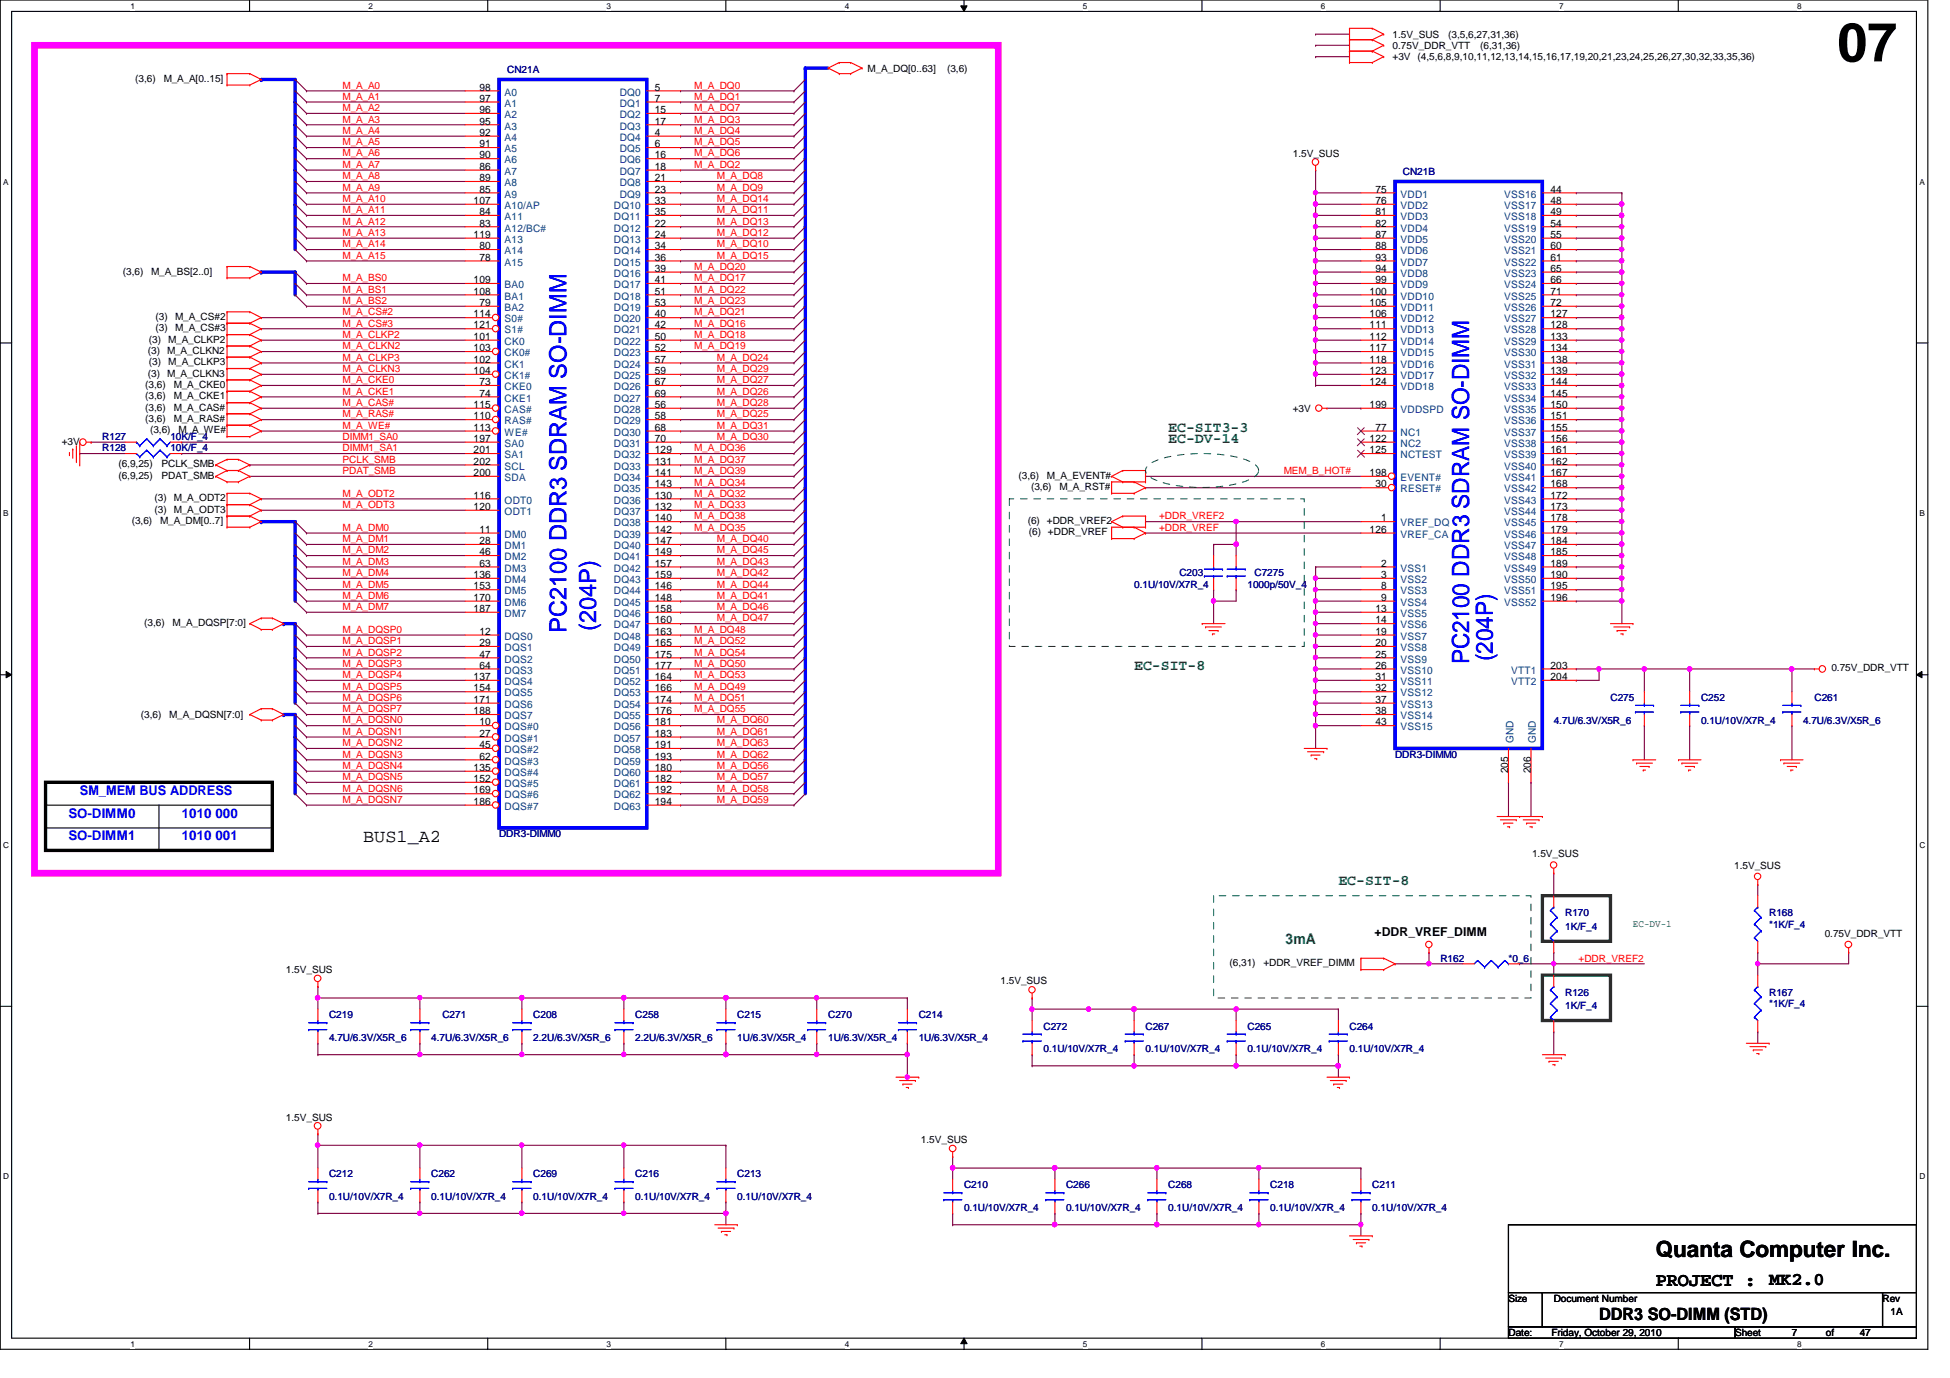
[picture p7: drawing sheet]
<svg xmlns="http://www.w3.org/2000/svg" width="297mm" height="210mm" viewBox="0 0 297 210" stroke-linecap="round" stroke-linejoin="round" font-family="sans-serif">
<defs><g id="words">
<text font-size="8.3" x="279.9" y="9.4">07</text>
<g font-size="3.6" fill="#00f">
<text x="86.3" y="96.4" transform="rotate(-90 86.3 96.4)">PC2100 DDR3 SDRAM SO-DIMM</text>
<text x="90.8" y="96.1" transform="rotate(-90 90.8 96.1)">(204P)</text>
<text x="223.8" y="101.2" transform="rotate(-90 223.8 101.2)">PC2100 DDR3 SDRAM SO-DIMM</text>
<text x="227.4" y="100.7" transform="rotate(-90 227.4 100.7)">(204P)</text>
</g>
<text font-size="3.4" x="252.2" y="191.4">Quanta Computer Inc.</text>
<text font-size="2.9" x="252.2" y="195.9">PROJECT :</text>
<g font-size="2.8">
<text x="55.3" y="128.3">BUS1_A2</text>
<text x="269.5" y="195.8">MK2.0</text>
</g>
<text font-size="2.6" x="243.6" y="201">DDR3 SO-DIMM (STD)</text>
<g font-size="2.2" fill="#008000">
<text x="178" y="65.8">EC-SIT3-3</text>
<text x="178" y="67.5">EC-DV-14</text>
<text x="172.8" y="102.1">EC-SIT-8</text>
<text x="203.9" y="134.9">EC-SIT-8</text>
<text x="195.8" y="143.7">3mA</text>
</g>
<g font-size="2" fill="#00f">
<text x="10.4" y="124.5">SO-DIMM0</text>
<text x="12.1" y="121.1">SM_MEM BUS ADDRESS</text>
<text x="27.7" y="124.5">1010 000</text>
<text x="10.4" y="128">SO-DIMM1</text>
<text x="27.7" y="128">1010 001</text>
</g>
<text font-size="1.9" x="209.4" y="142.6">+DDR_VREF_DIMM</text>
<g font-size="1.6">
<text x="73" y="13.8">98</text>
<text x="73" y="15.5">97</text>
<text x="73" y="17.2">96</text>
<text x="99.7" y="13.8">5</text>
<text x="99.7" y="15.5">7</text>
<text x="99.7" y="17.2">15</text>
<text x="73" y="19">95</text>
<text x="73" y="20.7">92</text>
<text x="73" y="22.4">91</text>
<text x="99.7" y="19">17</text>
<text x="99.7" y="20.7">4</text>
<text x="99.7" y="22.4">6</text>
<text x="73" y="24.1">90</text>
<text x="73" y="25.9">86</text>
<text x="73" y="27.6">89</text>
<text x="73" y="29.3">85</text>
<text x="99.7" y="24.1">16</text>
<text x="99.7" y="25.9">18</text>
<text x="99.7" y="27.6">21</text>
<text x="99.7" y="29.3">23</text>
<text x="209.5" y="29.3">75</text>
<text x="236.2" y="29.3">44</text>
<text x="72.1" y="31.1">107</text>
<text x="73" y="32.8">84</text>
<text x="73" y="34.5">83</text>
<text x="99.7" y="31.1">33</text>
<text x="99.7" y="32.8">35</text>
<text x="99.7" y="34.5">22</text>
<text x="209.5" y="31.1">76</text>
<text x="209.5" y="32.8">81</text>
<text x="209.5" y="34.5">82</text>
<text x="236.2" y="31.1">48</text>
<text x="236.2" y="32.8">49</text>
<text x="236.2" y="34.5">54</text>
<text x="72.1" y="36.2">119</text>
<text x="73" y="38">80</text>
<text x="73" y="39.7">78</text>
<text x="99.7" y="36.2">24</text>
<text x="99.7" y="38">34</text>
<text x="99.7" y="39.7">36</text>
<text x="99.7" y="41.4">39</text>
<text x="209.5" y="36.2">87</text>
<text x="209.5" y="38">88</text>
<text x="209.5" y="39.7">93</text>
<text x="209.5" y="41.4">94</text>
<text x="236.2" y="36.2">55</text>
<text x="236.2" y="38">60</text>
<text x="236.2" y="39.7">61</text>
<text x="236.2" y="41.4">65</text>
<text x="72.1" y="43.1">109</text>
<text x="72.1" y="44.9">108</text>
<text x="73" y="46.6">79</text>
<text x="99.7" y="43.1">41</text>
<text x="99.7" y="44.9">51</text>
<text x="99.7" y="46.6">53</text>
<text x="208.6" y="44.9">100</text>
<text x="208.6" y="46.6">105</text>
<text x="209.5" y="43.1">99</text>
<text x="236.2" y="43.1">66</text>
<text x="236.2" y="44.9">71</text>
<text x="236.2" y="46.6">72</text>
<text x="72.1" y="48.3">114</text>
<text x="72.1" y="50">121</text>
<text x="72.1" y="51.8">101</text>
<text x="72.1" y="53.5">103</text>
<text x="99.7" y="48.3">40</text>
<text x="99.7" y="50">42</text>
<text x="99.7" y="51.8">50</text>
<text x="99.7" y="53.5">52</text>
<text x="208.6" y="48.3">106</text>
<text x="208.6" y="50">111</text>
<text x="208.6" y="51.8">112</text>
<text x="208.6" y="53.5">117</text>
<text x="236.2" y="48.3">127</text>
<text x="236.2" y="50">128</text>
<text x="236.2" y="51.8">133</text>
<text x="236.2" y="53.5">134</text>
<text x="72.1" y="55.2">102</text>
<text x="72.1" y="57">104</text>
<text x="73" y="58.7">73</text>
<text x="99.7" y="55.2">57</text>
<text x="99.7" y="57">59</text>
<text x="99.7" y="58.7">67</text>
<text x="208.6" y="55.2">118</text>
<text x="208.6" y="57">123</text>
<text x="208.6" y="58.7">124</text>
<text x="236.2" y="55.2">138</text>
<text x="236.2" y="57">139</text>
<text x="236.2" y="58.7">144</text>
<text x="72.1" y="62.1">115</text>
<text x="72.1" y="63.9">110</text>
<text x="72.1" y="65.6">113</text>
<text x="73" y="60.4">74</text>
<text x="99.7" y="60.4">69</text>
<text x="99.7" y="62.1">56</text>
<text x="99.7" y="63.9">58</text>
<text x="99.7" y="65.6">68</text>
<text x="208.6" y="62.1">199</text>
<text x="209.5" y="65.6">77</text>
<text x="236.2" y="60.4">145</text>
<text x="236.2" y="62.1">150</text>
<text x="236.2" y="63.9">151</text>
<text x="236.2" y="65.6">155</text>
<text x="72.1" y="67.3">197</text>
<text x="72.1" y="69">201</text>
<text x="72.1" y="70.8">202</text>
<text x="99.7" y="67.3">70</text>
<text x="99.7" y="69">129</text>
<text x="99.7" y="70.8">131</text>
<text x="208.6" y="67.3">122</text>
<text x="208.6" y="69">125</text>
<text x="236.2" y="67.3">156</text>
<text x="236.2" y="69">161</text>
<text x="236.2" y="70.8">162</text>
<text x="72.1" y="72.5">200</text>
<text x="72.1" y="75.9">116</text>
<text x="72.1" y="77.7">120</text>
<text x="99.7" y="72.5">141</text>
<text x="99.7" y="74.3">143</text>
<text x="99.7" y="75.9">130</text>
<text x="99.7" y="77.7">132</text>
<text x="208.6" y="72.5">198</text>
<text x="209.5" y="74.3">30</text>
<text x="236.2" y="72.5">167</text>
<text x="236.2" y="74.3">168</text>
<text x="236.2" y="75.9">172</text>
<text x="236.2" y="77.7">173</text>
<text x="73" y="81.2">11</text>
<text x="73" y="82.9">28</text>
<text x="99.7" y="79.4">140</text>
<text x="99.7" y="81.2">142</text>
<text x="99.7" y="82.9">147</text>
<text x="208.6" y="81.2">126</text>
<text x="210.4" y="79.4">1</text>
<text x="236.2" y="79.4">178</text>
<text x="236.2" y="81.2">179</text>
<text x="236.2" y="82.9">184</text>
<text x="72.1" y="88.1">136</text>
<text x="72.1" y="89.8">153</text>
<text x="73" y="84.6">46</text>
<text x="73" y="86.3">63</text>
<text x="99.7" y="84.6">149</text>
<text x="99.7" y="86.3">157</text>
<text x="99.7" y="88.1">159</text>
<text x="99.7" y="89.8">146</text>
<text x="210.4" y="86.3">2</text>
<text x="210.4" y="88.1">3</text>
<text x="210.4" y="89.8">8</text>
<text x="236.2" y="84.6">185</text>
<text x="236.2" y="86.3">189</text>
<text x="236.2" y="88.1">190</text>
<text x="236.2" y="89.8">195</text>
<text x="72.1" y="91.5">170</text>
<text x="72.1" y="93.2">187</text>
<text x="99.7" y="91.5">148</text>
<text x="99.7" y="93.2">158</text>
<text x="99.7" y="95">160</text>
<text x="209.5" y="93.2">13</text>
<text x="209.5" y="95">14</text>
<text x="210.4" y="91.5">9</text>
<text x="236.2" y="91.5">196</text>
<text x="73" y="96.7">12</text>
<text x="73" y="98.4">29</text>
<text x="73" y="100.2">47</text>
<text x="73" y="101.9">64</text>
<text x="99.7" y="96.7">163</text>
<text x="99.7" y="98.4">165</text>
<text x="99.7" y="100.2">175</text>
<text x="99.7" y="101.9">177</text>
<text x="209.5" y="96.7">19</text>
<text x="209.5" y="98.4">20</text>
<text x="209.5" y="100.2">25</text>
<text x="209.5" y="101.9">26</text>
<text x="236.2" y="101.9">203</text>
<text x="72.1" y="103.6">137</text>
<text x="72.1" y="105.3">154</text>
<text x="72.1" y="107.1">171</text>
<text x="99.7" y="103.6">164</text>
<text x="99.7" y="105.3">166</text>
<text x="99.7" y="107.1">174</text>
<text x="209.5" y="103.6">31</text>
<text x="209.5" y="105.3">32</text>
<text x="209.5" y="107.1">37</text>
<text x="236.2" y="103.6">204</text>
<text x="72.1" y="108.8">188</text>
<text x="73" y="110.5">10</text>
<text x="73" y="112.2">27</text>
<text x="73" y="114">45</text>
<text x="99.7" y="108.8">176</text>
<text x="99.7" y="110.5">181</text>
<text x="99.7" y="112.2">183</text>
<text x="99.7" y="114">191</text>
<text x="209.5" y="108.8">38</text>
<text x="209.5" y="110.5">43</text>
<text x="72.1" y="117.4">135</text>
<text x="72.1" y="119.1">152</text>
<text x="73" y="115.7">62</text>
<text x="99.7" y="115.7">193</text>
<text x="99.7" y="117.4">180</text>
<text x="99.7" y="119.1">182</text>
<text x="229.7" y="117.8" transform="rotate(-90 229.7 117.8)">205</text>
<text x="233.2" y="117.8" transform="rotate(-90 233.2 117.8)">206</text>
<text x="72.1" y="120.9">169</text>
<text x="72.1" y="122.6">186</text>
<text x="99.7" y="120.9">192</text>
<text x="99.7" y="122.6">194</text>
</g>
<g font-size="1.6" fill="#004080">
<text x="76.9" y="14.6">A0</text>
<text x="76.9" y="16.3">A1</text>
<text x="76.9" y="18">A2</text>
<text x="94.4" y="14.6">DQ0</text>
<text x="94.4" y="16.3">DQ1</text>
<text x="94.4" y="18">DQ2</text>
<text x="76.9" y="19.7">A3</text>
<text x="76.9" y="21.5">A4</text>
<text x="76.9" y="23.2">A5</text>
<text x="94.4" y="19.7">DQ3</text>
<text x="94.4" y="21.5">DQ4</text>
<text x="94.4" y="23.2">DQ5</text>
<text x="76.9" y="24.9">A6</text>
<text x="76.9" y="26.6">A7</text>
<text x="76.9" y="28.4">A8</text>
<text x="94.4" y="24.9">DQ6</text>
<text x="94.4" y="26.6">DQ7</text>
<text x="94.4" y="28.4">DQ8</text>
<text x="76.9" y="30.1">A9</text>
<text x="76.9" y="31.8">A10/AP</text>
<text x="76.9" y="33.5">A11</text>
<text x="76.9" y="35.3">A12/BC#</text>
<text x="93.5" y="31.8">DQ10</text>
<text x="93.5" y="33.5">DQ11</text>
<text x="93.5" y="35.3">DQ12</text>
<text x="94.4" y="30.1">DQ9</text>
<text x="213.4" y="30.1">VDD1</text>
<text x="213.4" y="31.8">VDD2</text>
<text x="213.4" y="33.5">VDD3</text>
<text x="213.4" y="35.3">VDD4</text>
<text x="229.1" y="30.1">VSS16</text>
<text x="229.1" y="31.8">VSS17</text>
<text x="229.1" y="33.5">VSS18</text>
<text x="229.1" y="35.3">VSS19</text>
<text x="76.9" y="37">A13</text>
<text x="76.9" y="38.7">A14</text>
<text x="76.9" y="40.5">A15</text>
<text x="93.5" y="37">DQ13</text>
<text x="93.5" y="38.7">DQ14</text>
<text x="93.5" y="40.5">DQ15</text>
<text x="213.4" y="37">VDD5</text>
<text x="213.4" y="38.7">VDD6</text>
<text x="213.4" y="40.5">VDD7</text>
<text x="229.1" y="37">VSS20</text>
<text x="229.1" y="38.7">VSS21</text>
<text x="229.1" y="40.5">VSS22</text>
<text x="76.9" y="43.9">BA0</text>
<text x="76.9" y="45.6">BA1</text>
<text x="76.9" y="47.4">BA2</text>
<text x="93.5" y="42.2">DQ16</text>
<text x="93.5" y="43.9">DQ17</text>
<text x="93.5" y="45.6">DQ18</text>
<text x="93.5" y="47.4">DQ19</text>
<text x="213.4" y="42.2">VDD8</text>
<text x="213.4" y="43.9">VDD9</text>
<text x="213.4" y="45.6">VDD10</text>
<text x="213.4" y="47.4">VDD11</text>
<text x="229.1" y="42.2">VSS23</text>
<text x="229.1" y="43.9">VSS24</text>
<text x="229.1" y="45.6">VSS25</text>
<text x="229.1" y="47.4">VSS26</text>
<text x="76.9" y="49.1">S0#</text>
<text x="76.9" y="50.8">S1#</text>
<text x="76.9" y="52.5">CK0</text>
<text x="93.5" y="49.1">DQ20</text>
<text x="93.5" y="50.8">DQ21</text>
<text x="93.5" y="52.5">DQ22</text>
<text x="213.4" y="49.1">VDD12</text>
<text x="213.4" y="50.8">VDD13</text>
<text x="213.4" y="52.5">VDD14</text>
<text x="229.1" y="49.1">VSS27</text>
<text x="229.1" y="50.8">VSS28</text>
<text x="229.1" y="52.5">VSS29</text>
<text x="76.9" y="54.3">CK0#</text>
<text x="76.9" y="56">CK1</text>
<text x="76.9" y="57.7">CK1#</text>
<text x="76.9" y="59.4">CKE0</text>
<text x="93.5" y="54.3">DQ23</text>
<text x="93.5" y="56">DQ24</text>
<text x="93.5" y="57.7">DQ25</text>
<text x="93.5" y="59.4">DQ26</text>
<text x="213.4" y="54.3">VDD15</text>
<text x="213.4" y="56">VDD16</text>
<text x="213.4" y="57.7">VDD17</text>
<text x="213.4" y="59.4">VDD18</text>
<text x="229.1" y="54.3">VSS30</text>
<text x="229.1" y="56">VSS31</text>
<text x="229.1" y="57.7">VSS32</text>
<text x="229.1" y="59.4">VSS33</text>
<text x="76.9" y="61.2">CKE1</text>
<text x="76.9" y="62.9">CAS#</text>
<text x="76.9" y="64.6">RAS#</text>
<text x="93.5" y="61.2">DQ27</text>
<text x="93.5" y="62.9">DQ28</text>
<text x="93.5" y="64.6">DQ29</text>
<text x="213.4" y="62.9">VDDSPD</text>
<text x="229.1" y="61.2">VSS34</text>
<text x="229.1" y="62.9">VSS35</text>
<text x="229.1" y="64.6">VSS36</text>
<text x="76.9" y="66.4">WE#</text>
<text x="76.9" y="68.1">SA0</text>
<text x="76.9" y="69.8">SA1</text>
<text x="76.9" y="71.5">SCL</text>
<text x="93.5" y="66.4">DQ30</text>
<text x="93.5" y="68.1">DQ31</text>
<text x="93.5" y="69.8">DQ32</text>
<text x="93.5" y="71.5">DQ33</text>
<text x="213.4" y="66.4">NC1</text>
<text x="213.4" y="68.1">NC2</text>
<text x="213.4" y="69.8">NCTEST</text>
<text x="229.1" y="66.4">VSS37</text>
<text x="229.1" y="68.1">VSS38</text>
<text x="229.1" y="69.8">VSS39</text>
<text x="229.1" y="71.5">VSS40</text>
<text x="76.9" y="73.3">SDA</text>
<text x="76.9" y="76.7">ODT0</text>
<text x="93.5" y="73.3">DQ34</text>
<text x="93.5" y="75">DQ35</text>
<text x="93.5" y="76.7">DQ36</text>
<text x="213.4" y="73.3">EVENT#</text>
<text x="213.4" y="75">RESET#</text>
<text x="229.1" y="73.3">VSS41</text>
<text x="229.1" y="75">VSS42</text>
<text x="229.1" y="76.7">VSS43</text>
<text x="76.9" y="78.4">ODT1</text>
<text x="76.9" y="81.9">DM0</text>
<text x="76.9" y="83.7">DM1</text>
<text x="93.5" y="78.4">DQ37</text>
<text x="93.5" y="80.2">DQ38</text>
<text x="93.5" y="81.9">DQ39</text>
<text x="93.5" y="83.7">DQ40</text>
<text x="213.4" y="80.2">VREF_DQ</text>
<text x="213.4" y="81.9">VREF_CA</text>
<text x="229.1" y="78.4">VSS44</text>
<text x="229.1" y="80.2">VSS45</text>
<text x="229.1" y="81.9">VSS46</text>
<text x="229.1" y="83.7">VSS47</text>
<text x="76.9" y="85.3">DM2</text>
<text x="76.9" y="87.1">DM3</text>
<text x="76.9" y="88.8">DM4</text>
<text x="93.5" y="85.3">DQ41</text>
<text x="93.5" y="87.1">DQ42</text>
<text x="93.5" y="88.8">DQ43</text>
<text x="213.4" y="87.1">VSS1</text>
<text x="213.4" y="88.8">VSS2</text>
<text x="229.1" y="85.3">VSS48</text>
<text x="229.1" y="87.1">VSS49</text>
<text x="229.1" y="88.8">VSS50</text>
<text x="76.9" y="90.6">DM5</text>
<text x="76.9" y="92.3">DM6</text>
<text x="76.9" y="94">DM7</text>
<text x="93.5" y="90.6">DQ44</text>
<text x="93.5" y="92.3">DQ45</text>
<text x="93.5" y="94">DQ46</text>
<text x="93.5" y="95.7">DQ47</text>
<text x="213.4" y="90.6">VSS3</text>
<text x="213.4" y="92.3">VSS4</text>
<text x="213.4" y="94">VSS5</text>
<text x="213.4" y="95.7">VSS6</text>
<text x="229.1" y="90.6">VSS51</text>
<text x="229.1" y="92.3">VSS52</text>
<text x="76.9" y="97.5">DQS0</text>
<text x="76.9" y="99.2">DQS1</text>
<text x="76.9" y="100.9">DQS2</text>
<text x="93.5" y="97.5">DQ48</text>
<text x="93.5" y="99.2">DQ49</text>
<text x="93.5" y="100.9">DQ50</text>
<text x="213.4" y="97.5">VSS7</text>
<text x="213.4" y="99.2">VSS8</text>
<text x="213.4" y="100.9">VSS9</text>
<text x="76.9" y="102.6">DQS3</text>
<text x="76.9" y="104.4">DQS4</text>
<text x="76.9" y="106.1">DQS5</text>
<text x="76.9" y="107.8">DQS6</text>
<text x="93.5" y="102.6">DQ51</text>
<text x="93.5" y="104.4">DQ52</text>
<text x="93.5" y="106.1">DQ53</text>
<text x="93.5" y="107.8">DQ54</text>
<text x="213.4" y="102.6">VSS10</text>
<text x="213.4" y="104.4">VSS11</text>
<text x="213.4" y="106.1">VSS12</text>
<text x="213.4" y="107.8">VSS13</text>
<text x="230.2" y="102.6">VTT1</text>
<text x="230.2" y="104.4">VTT2</text>
<text x="76.9" y="109.6">DQS7</text>
<text x="76.9" y="111.3">DQS#0</text>
<text x="76.9" y="113">DQS#1</text>
<text x="93.5" y="109.6">DQ55</text>
<text x="93.5" y="111.3">DQ56</text>
<text x="93.5" y="113">DQ57</text>
<text x="213.4" y="109.6">VSS14</text>
<text x="213.4" y="111.3">VSS15</text>
<text x="230.5" y="113.2" transform="rotate(-90 230.5 113.2)">GND</text>
<text x="234" y="113.2" transform="rotate(-90 234 113.2)">GND</text>
<text x="76.9" y="114.7">DQS#2</text>
<text x="76.9" y="116.5">DQS#3</text>
<text x="76.9" y="118.2">DQS#4</text>
<text x="76.9" y="119.9">DQS#5</text>
<text x="93.5" y="114.7">DQ58</text>
<text x="93.5" y="116.5">DQ59</text>
<text x="93.5" y="118.2">DQ60</text>
<text x="93.5" y="119.9">DQ61</text>
<text x="76.9" y="121.6">DQS#6</text>
<text x="76.9" y="123.4">DQS#7</text>
<text x="93.5" y="121.6">DQ62</text>
<text x="93.5" y="123.4">DQ63</text>
</g>
<g font-size="1.5">
<text x="212.1" y="5.7">1.5V_SUS</text>
<text x="220.6" y="5.7">(3,5,6,27,31,36)</text>
<text x="132.2" y="10.9">M_A_DQ[0..63]</text>
<text x="144.3" y="10.9">(3,6)</text>
<text x="212.1" y="7.5">0.75V_DDR_VTT</text>
<text x="212.1" y="9.2">+3V (4,5,6,8,9,10,11,12,13,14,15,16,17,19,20,21,23,24,25,26,27,30,32,33,35,36)</text>
<text x="225.5" y="7.5">(6,31,36)</text>
<text x="20.6" y="12.4">(3,6)</text>
<text x="24.9" y="12.4">M_A_A[0..15]</text>
<text x="196.9" y="23.9">1.5V_SUS</text>
<text x="18.7" y="41.8">(3,6)</text>
<text x="23" y="41.8">M_A_BS[2..0]</text>
<text x="22.5" y="53.9">(3) M_A_CLKN2</text>
<text x="22.7" y="52.2">(3) M_A_CLKP2</text>
<text x="23.7" y="48.7">(3)</text>
<text x="23.7" y="50.5">(3)</text>
<text x="26.7" y="48.7">M_A_CS#2</text>
<text x="26.7" y="50.5">M_A_CS#3</text>
<text x="22.1" y="59.1">(3,6)</text>
<text x="22.5" y="57.4">(3) M_A_CLKN3</text>
<text x="22.7" y="55.6">(3) M_A_CLKP3</text>
<text x="26.5" y="59.1">M_A_CKE0</text>
<text x="22.1" y="64.3">(3,6)</text>
<text x="22.1" y="62.6">(3,6)</text>
<text x="22.1" y="60.8">(3,6)</text>
<text x="22.9" y="66">(3,6)</text>
<text x="26.5" y="64.3">M_A_RAS#</text>
<text x="26.5" y="62.6">M_A_CAS#</text>
<text x="26.5" y="60.8">M_A_CKE1</text>
<text x="27.2" y="66">M_A_WE#</text>
<text x="196.9" y="62.7">+3V</text>
<text x="9.4" y="67.7">+3V</text>
<text x="18" y="71.2">(6,9,25)</text>
<text x="24.6" y="71.2">PCLK_SMB</text>
<text x="18" y="72.9">(6,9,25)</text>
<text x="23.5" y="76.4">(3) M_A_ODT2</text>
<text x="24.6" y="72.9">PDAT_SMB</text>
<text x="155.1" y="72.9">(3,6)</text>
<text x="157.1" y="74.6">(3,6)</text>
<text x="159.5" y="72.9">M_A_EVENT#</text>
<text x="161.4" y="74.6">M_A_RST#</text>
<text x="20.1" y="79.8">(3,6)</text>
<text x="23.5" y="78.1">(3) M_A_ODT3</text>
<text x="24.4" y="79.8">M_A_DM[0..7]</text>
<text x="156.5" y="79.8">(6) +DDR_VREF2</text>
<text x="156.7" y="81.5">(6) +DDR_VREF</text>
<text x="22" y="95.4">(3,6)</text>
<text x="26.3" y="95.4">M_A_DQSP[7:0]</text>
<text x="279" y="102.3">0.75V_DDR_VTT</text>
<text x="21.5" y="109.3">(3,6)</text>
<text x="25.8" y="109.3">M_A_DQSN[7:0]</text>
<text x="233.4" y="130.6">1.5V_SUS</text>
<text x="264.2" y="132.3">1.5V_SUS</text>
<text x="278" y="142.7">0.75V_DDR_VTT</text>
<text x="43.6" y="148.2">1.5V_SUS</text>
<text x="152.4" y="149.9">1.5V_SUS</text>
<text x="187.3" y="147.2">(6,31)</text>
<text x="192.4" y="147.2">+DDR_VREF_DIMM</text>
<text x="43.6" y="170.7">1.5V_SUS</text>
<text x="140.3" y="174.1">1.5V_SUS</text>
<text x="229.8" y="198.3">Size</text>
<text x="229.8" y="203.5">Date:</text>
<text x="236.3" y="203.5">Friday, October 29, 2010</text>
<text x="236.7" y="198.3">Document Number</text>
<text x="264.3" y="203.5">Sheet</text>
<text x="273" y="203.5">7</text>
<text x="278.1" y="203.5">of</text>
<text x="283.3" y="203.5">47</text>
<text x="286.8" y="198.3">Rev</text>
<text x="288" y="200.4">1A</text>
</g>
<g font-size="1.5" fill="#000080">
<text x="77.3" y="11.1">CN21A</text>
<text x="213.7" y="26.6">CN21B</text>
<text x="15.6" y="67.1">R127</text>
<text x="15.6" y="68.7">R128</text>
<text x="25.9" y="67.1">10K/F_4</text>
<text x="25.9" y="68.7">10K/F_4</text>
<text x="172.8" y="89.5">0.1U/10V/X7R_4</text>
<text x="179.7" y="87.8">C203</text>
<text x="190" y="89.5">1000p/50V_4</text>
<text x="191.1" y="87.8">C7275</text>
<text x="245.3" y="106.8">C275</text>
<text x="259.1" y="106.8">C252</text>
<text x="276.4" y="106.8">C261</text>
<text x="236.7" y="110.2">4.7U/6.3V/X5R_6</text>
<text x="259.1" y="110.2">0.1U/10V/X7R_4</text>
<text x="274.7" y="110.2">4.7U/6.3V/X5R_6</text>
<text x="212.5" y="115.4">DDR3-DIMM0</text>
<text x="76" y="127.5">DDR3-DIMM0</text>
<text x="238.4" y="139.6">R170</text>
<text x="238.4" y="141.6">1K/F_4</text>
<text x="269.5" y="139.6">R168</text>
<text x="269.5" y="141.3">*1K/F_4</text>
<text x="219.4" y="146.5">R162</text>
<text x="229.8" y="146.5">*0_6</text>
<text x="50.1" y="155.1">C219</text>
<text x="67.4" y="155.1">C271</text>
<text x="81.2" y="155.1">C208</text>
<text x="96.8" y="155.1">C258</text>
<text x="112.3" y="155.1">C215</text>
<text x="126.2" y="155.1">C270</text>
<text x="140" y="155.1">C214</text>
<text x="238.4" y="151.7">R126</text>
<text x="238.4" y="153.8">1K/F_4</text>
<text x="269.5" y="151.7">R167</text>
<text x="269.5" y="153.4">*1K/F_4</text>
<text x="50.1" y="158.6">4.7U/6.3V/X5R_6</text>
<text x="65.7" y="158.6">4.7U/6.3V/X5R_6</text>
<text x="81.2" y="158.6">2.2U/6.3V/X5R_6</text>
<text x="96.8" y="158.6">2.2U/6.3V/X5R_6</text>
<text x="112.3" y="158.6">1U/6.3V/X5R_4</text>
<text x="126.2" y="158.6">1U/6.3V/X5R_4</text>
<text x="140" y="158.6">1U/6.3V/X5R_4</text>
<text x="159" y="156.8">C272</text>
<text x="159" y="160.3">0.1U/10V/X7R_4</text>
<text x="174.5" y="156.8">C267</text>
<text x="174.5" y="160.3">0.1U/10V/X7R_4</text>
<text x="190" y="156.8">C265</text>
<text x="190" y="160.3">0.1U/10V/X7R_4</text>
<text x="205.6" y="156.8">C264</text>
<text x="205.6" y="160.3">0.1U/10V/X7R_4</text>
<text x="50.1" y="179.3">C212</text>
<text x="65.7" y="179.3">C262</text>
<text x="81.2" y="179.3">C269</text>
<text x="96.8" y="179.3">C216</text>
<text x="112.3" y="179.3">C213</text>
<text x="50.1" y="182.8">0.1U/10V/X7R_4</text>
<text x="65.7" y="182.8">0.1U/10V/X7R_4</text>
<text x="81.2" y="182.8">0.1U/10V/X7R_4</text>
<text x="96.8" y="182.8">0.1U/10V/X7R_4</text>
<text x="112.3" y="182.8">0.1U/10V/X7R_4</text>
<text x="146.9" y="181">C210</text>
<text x="146.9" y="184.5">0.1U/10V/X7R_4</text>
<text x="162.4" y="181">C266</text>
<text x="162.4" y="184.5">0.1U/10V/X7R_4</text>
<text x="178" y="181">C268</text>
<text x="178" y="184.5">0.1U/10V/X7R_4</text>
<text x="193.5" y="181">C218</text>
<text x="193.5" y="184.5">0.1U/10V/X7R_4</text>
<text x="209" y="181">C211</text>
<text x="209" y="184.5">0.1U/10V/X7R_4</text>
</g>
<g font-size="1.5" fill="#f00">
<text x="52.2" y="13.5">M_A_A0</text>
<text x="52.2" y="15.2">M_A_A1</text>
<text x="52.2" y="16.9">M_A_A2</text>
<text x="105.7" y="15.2">M_A_DQ1</text>
<text x="105.7" y="13.5">M_A_DQ0</text>
<text x="105.7" y="16.9">M_A_DQ7</text>
<text x="52.2" y="18.7">M_A_A3</text>
<text x="52.2" y="20.4">M_A_A4</text>
<text x="52.2" y="22.1">M_A_A5</text>
<text x="52.2" y="23.8">M_A_A6</text>
<text x="105.7" y="18.7">M_A_DQ3</text>
<text x="105.7" y="20.4">M_A_DQ4</text>
<text x="105.7" y="22.1">M_A_DQ5</text>
<text x="105.7" y="23.8">M_A_DQ6</text>
<text x="52.2" y="25.6">M_A_A7</text>
<text x="52.2" y="27.3">M_A_A8</text>
<text x="52.2" y="29">M_A_A9</text>
<text x="105.7" y="25.6">M_A_DQ2</text>
<text x="109.2" y="27.3">M_A_DQ8</text>
<text x="109.2" y="29">M_A_DQ9</text>
<text x="52.2" y="30.8">M_A_A10</text>
<text x="52.2" y="32.5">M_A_A11</text>
<text x="52.2" y="34.2">M_A_A12</text>
<text x="52.2" y="35.9">M_A_A13</text>
<text x="109.2" y="32.5">M_A_DQ11</text>
<text x="109.2" y="35.9">M_A_DQ12</text>
<text x="109.2" y="34.2">M_A_DQ13</text>
<text x="109.2" y="30.8">M_A_DQ14</text>
<text x="52.2" y="37.7">M_A_A14</text>
<text x="52.2" y="39.4">M_A_A15</text>
<text x="105.7" y="41.1">M_A_DQ20</text>
<text x="109.2" y="37.7">M_A_DQ10</text>
<text x="109.2" y="39.4">M_A_DQ15</text>
<text x="52.2" y="46.3">M_A_BS2</text>
<text x="52.2" y="44.6">M_A_BS1</text>
<text x="52.2" y="42.8">M_A_BS0</text>
<text x="105.7" y="46.3">M_A_DQ23</text>
<text x="105.7" y="42.8">M_A_DQ17</text>
<text x="105.7" y="44.6">M_A_DQ22</text>
<text x="52.2" y="53.2">M_A_CLKN2</text>
<text x="52.2" y="51.5">M_A_CLKP2</text>
<text x="52.2" y="48">M_A_CS#2</text>
<text x="52.2" y="49.7">M_A_CS#3</text>
<text x="105.7" y="48">M_A_DQ21</text>
<text x="105.7" y="51.5">M_A_DQ18</text>
<text x="105.7" y="53.2">M_A_DQ19</text>
<text x="105.7" y="49.7">M_A_DQ16</text>
<text x="52.2" y="58.4">M_A_CKE0</text>
<text x="52.2" y="56.7">M_A_CLKN3</text>
<text x="52.2" y="54.9">M_A_CLKP3</text>
<text x="109.2" y="56.7">M_A_DQ29</text>
<text x="109.2" y="54.9">M_A_DQ24</text>
<text x="109.2" y="58.4">M_A_DQ27</text>
<text x="52.2" y="61.8">M_A_CAS#</text>
<text x="52.2" y="63.6">M_A_RAS#</text>
<text x="52.2" y="65.3">M_A_WE#</text>
<text x="52.2" y="60.1">M_A_CKE1</text>
<text x="109.2" y="65.3">M_A_DQ31</text>
<text x="109.2" y="63.6">M_A_DQ25</text>
<text x="109.2" y="60.1">M_A_DQ26</text>
<text x="109.2" y="61.8">M_A_DQ28</text>
<text x="52.2" y="70.5">PCLK_SMB</text>
<text x="52.2" y="67">DIMM1_SA0</text>
<text x="52.2" y="68.7">DIMM1_SA1</text>
<text x="105.7" y="68.7">M_A_DQ36</text>
<text x="105.7" y="70.5">M_A_DQ37</text>
<text x="109.2" y="67">M_A_DQ30</text>
<text x="52.2" y="72.2">PDAT_SMB</text>
<text x="52.2" y="75.6">M_A_ODT2</text>
<text x="52.2" y="77.4">M_A_ODT3</text>
<text x="105.7" y="74">M_A_DQ34</text>
<text x="105.7" y="75.6">M_A_DQ32</text>
<text x="105.7" y="77.4">M_A_DQ33</text>
<text x="105.7" y="72.2">M_A_DQ39</text>
<text x="195.6" y="72.2">MEM_B_HOT#</text>
<text x="52.2" y="80.9">M_A_DM0</text>
<text x="52.2" y="82.6">M_A_DM1</text>
<text x="105.7" y="80.9">M_A_DQ35</text>
<text x="105.7" y="79.1">M_A_DQ38</text>
<text x="109.2" y="82.6">M_A_DQ40</text>
<text x="176.6" y="80.9">+DDR_VREF</text>
<text x="176.6" y="79.1">+DDR_VREF2</text>
<text x="52.2" y="84.3">M_A_DM2</text>
<text x="52.2" y="86">M_A_DM3</text>
<text x="52.2" y="87.8">M_A_DM4</text>
<text x="52.2" y="89.5">M_A_DM5</text>
<text x="109.2" y="87.8">M_A_DQ42</text>
<text x="109.2" y="86">M_A_DQ43</text>
<text x="109.2" y="89.5">M_A_DQ44</text>
<text x="109.2" y="84.3">M_A_DQ45</text>
<text x="52.2" y="91.2">M_A_DM6</text>
<text x="52.2" y="92.9">M_A_DM7</text>
<text x="109.2" y="92.9">M_A_DQ46</text>
<text x="109.2" y="91.2">M_A_DQ41</text>
<text x="109.2" y="94.7">M_A_DQ47</text>
<text x="52.2" y="96.4">M_A_DQSP0</text>
<text x="52.2" y="98.1">M_A_DQSP1</text>
<text x="52.2" y="99.9">M_A_DQSP2</text>
<text x="52.2" y="101.6">M_A_DQSP3</text>
<text x="105.7" y="96.4">M_A_DQ48</text>
<text x="105.7" y="98.1">M_A_DQ52</text>
<text x="105.7" y="99.9">M_A_DQ54</text>
<text x="105.7" y="101.6">M_A_DQ50</text>
<text x="52.2" y="103.3">M_A_DQSP4</text>
<text x="52.2" y="105">M_A_DQSP5</text>
<text x="52.2" y="106.8">M_A_DQSP6</text>
<text x="105.7" y="105">M_A_DQ49</text>
<text x="105.7" y="103.3">M_A_DQ53</text>
<text x="105.7" y="106.8">M_A_DQ51</text>
<text x="52.2" y="110.2">M_A_DQSN0</text>
<text x="52.2" y="108.5">M_A_DQSP7</text>
<text x="52.2" y="111.9">M_A_DQSN1</text>
<text x="52.2" y="113.7">M_A_DQSN2</text>
<text x="105.7" y="108.5">M_A_DQ55</text>
<text x="109.2" y="111.9">M_A_DQ61</text>
<text x="109.2" y="113.7">M_A_DQ63</text>
<text x="109.2" y="110.2">M_A_DQ60</text>
<text x="52.2" y="115.4">M_A_DQSN3</text>
<text x="52.2" y="117.1">M_A_DQSN4</text>
<text x="52.2" y="118.8">M_A_DQSN5</text>
<text x="109.2" y="115.4">M_A_DQ62</text>
<text x="109.2" y="117.1">M_A_DQ56</text>
<text x="109.2" y="118.8">M_A_DQ57</text>
<text x="52.2" y="120.6">M_A_DQSN6</text>
<text x="52.2" y="122.3">M_A_DQSN7</text>
<text x="109.2" y="120.6">M_A_DQ58</text>
<text x="109.2" y="122.3">M_A_DQ59</text>
<text x="240.5" y="146.5">+DDR_VREF2</text>
</g>
<text font-size="1.5" fill="#008000" x="248.7" y="141.1">EC-DV-1</text>
<g font-size="1.3">
<text x="19.9" y="1.4">1</text>
<text x="56.1" y="1.4">2</text>
<text x="92.4" y="1.4">3</text>
<text x="128.7" y="1.4">4</text>
<text x="165" y="1.4">5</text>
<text x="201.2" y="1.4">6</text>
<text x="237.5" y="1.4">7</text>
<text x="273.8" y="1.4">8</text>
<text x=".5" y="28.1">A</text>
<text x="292.4" y="28.1">A</text>
<text x=".5" y="78.6">B</text>
<text x="292.4" y="78.6">B</text>
<text x=".5" y="129.2">C</text>
<text x="292.4" y="129.2">C</text>
<text x=".5" y="179.7">D</text>
<text x="292.4" y="179.7">D</text>
<text x="19.9" y="205.2">1</text>
<text x="56.1" y="205.2">2</text>
<text x="92.4" y="205.2">3</text>
<text x="128.7" y="205.2">4</text>
<text x="165" y="205.2">5</text>
<text x="201.2" y="205.2">6</text>
<text x="237.5" y="205.2">7</text>
<text x="273.8" y="205.2">8</text>
</g>
</g></defs>
<path d="M0 0h293.7v205.5h-293.7zM1.8 1.7h290.1v202.1h-290.1z" fill="none" stroke="#000" stroke-width=".17"/>
<g fill="#fff">
<path d="M19.9 .2h.7v1.4h-.7z"/>
<path d="M19.9 204h.7v1.4h-.7z"/>
</g>
<path d="M38 0v1.7M38 203.8v1.8" fill="none" stroke="#000" stroke-width=".17"/>
<g fill="#fff">
<path d="M56.1 .2h.7v1.4h-.7z"/>
<path d="M56.1 204h.7v1.4h-.7z"/>
</g>
<path d="M74.3 0v1.7M74.3 203.8v1.8" fill="none" stroke="#000" stroke-width=".17"/>
<g fill="#fff">
<path d="M92.4 .2h.7v1.4h-.7z"/>
<path d="M92.4 204h.7v1.4h-.7z"/>
</g>
<path d="M110.6 0v1.7M110.6 203.8v1.8" fill="none" stroke="#000" stroke-width=".17"/>
<g fill="#fff">
<path d="M128.7 .2h.7v1.4h-.7z"/>
<path d="M128.7 204h.7v1.4h-.7z"/>
</g>
<path d="M146.9 0v1.7M146.9 203.8v1.8" fill="none" stroke="#000" stroke-width=".17"/>
<path d="M146.3 .9h1l-.4 .8zM146.9 203.8l.4 .9h-1z" fill="#000"/>
<path d="M146.3 .9h1l-.4 .8zM146.9 203.8l.4 .9h-1z" fill="none" stroke="#000" stroke-width=".15"/>
<g fill="#fff">
<path d="M165 .2h.6v1.4h-.6z"/>
<path d="M165 204h.6v1.4h-.6z"/>
</g>
<path d="M183.1 0v1.7M183.1 203.8v1.8" fill="none" stroke="#000" stroke-width=".17"/>
<g fill="#fff">
<path d="M201.2 .2h.7v1.4h-.7z"/>
<path d="M201.2 204h.7v1.4h-.7z"/>
</g>
<path d="M219.4 0v1.7M219.4 203.8v1.8" fill="none" stroke="#000" stroke-width=".17"/>
<g fill="#fff">
<path d="M237.5 .2h.7v1.4h-.7z"/>
<path d="M237.5 204h.7v1.4h-.7z"/>
</g>
<path d="M255.6 0v1.7M255.6 203.8v1.8" fill="none" stroke="#000" stroke-width=".17"/>
<g fill="#fff">
<path d="M273.8 .2h.6v1.4h-.6z"/>
<path d="M273.8 204h.6v1.4h-.6z"/>
<path d="M.5 27h.8v1.4h-.8z"/>
<path d="M292.4 27h.8v1.4h-.8z"/>
<path d="M.5 77.5h.8v1.4h-.8z"/>
<path d="M292.4 77.5h.8v1.4h-.8z"/>
</g>
<path d="M0 52.2h1.8M291.9 52.2h1.8" fill="none" stroke="#000" stroke-width=".17"/>
<g fill="#fff">
<path d="M.5 128h.9v1.4h-.9z"/>
<path d="M292.4 128h.9v1.4h-.9z"/>
</g>
<path d="M0 102.8h1.8M291.9 102.8h1.8" fill="none" stroke="#000" stroke-width=".17"/>
<path d="M.9 102.3l.9 .5-.9 .5zM291.9 102.8l.9-.5v1z" fill="#000"/>
<path d="M.9 102.3l.9 .5-.9 .5zM291.9 102.8l.9-.5v1z" fill="none" stroke="#000" stroke-width=".15"/>
<g fill="#fff">
<path d="M.5 178.5h.9v1.4h-.9z"/>
<path d="M292.4 178.5h.9v1.4h-.9z"/>
</g>
<path d="M0 153.3h1.8M291.9 153.3h1.8" fill="none" stroke="#000" stroke-width=".17"/>
<path d="M200.4 58.7h.1M200.4 57h.1M200.4 58.7h6.9M200.4 57v1.7M229.8 119.2h.1M229.8 119.2v5.2M233.2 119.2h.1M233.2 119.2v5.2" fill="none" stroke="#800040" stroke-width=".17"/>
<circle cx="200.4" cy="57" r=".33" fill="#f0f"/>
<circle cx="200.4" cy="57" r=".33" fill="none" stroke="#f0f" stroke-width=".17"/>
<path d="M200.4 53.6h.1M200.4 50.1h.1M200.4 53.6h6.9M200.4 50.1v1.7" fill="none" stroke="#800040" stroke-width=".17"/>
<circle cx="200.4" cy="50.1" r=".33" fill="#f0f"/>
<circle cx="200.4" cy="50.1" r=".33" fill="none" stroke="#f0f" stroke-width=".17"/>
<g fill="none" stroke="#800040" stroke-width=".17">
<path d="M200.4 31.1h.1M200.4 34.5h.1M200.4 36.3h.1M200.4 39.8h.1M200.4 31.1h6.9M200.4 34.5h6.9M200.4 36.3h6.9M200.4 39.8h6.9M240.1 29.4h.1M240.1 29.4h7M200.4 48.4h.1M200.4 46.7h.1"/>
<path d="M200.4 44.9h.1M200.4 41.4h.1M200.4 48.4h6.9M200.4 46.7h6.9M200.4 44.9h6.9M200.4 41.4h6.9M247.1 41.4h.1M247.1 41.4v1.8"/>
</g>
<circle cx="247" cy="41.4" r=".34" fill="#f0f"/>
<circle cx="247" cy="41.4" r=".34" fill="none" stroke="#f0f" stroke-width=".17"/>
<path d="M240.1 36.3h.1M240.1 36.3h7M240.1 55.3h.1M240.1 55.3h7" fill="none" stroke="#800040" stroke-width=".17"/>
<circle cx="247" cy="36.3" r=".33" fill="#f0f"/>
<circle cx="247" cy="36.3" r=".33" fill="none" stroke="#f0f" stroke-width=".17"/>
<path d="M240.1 34.5h.1M240.1 34.5h7" fill="none" stroke="#800040" stroke-width=".17"/>
<circle cx="247" cy="34.5" r=".33" fill="#f0f"/>
<circle cx="247" cy="34.5" r=".33" fill="none" stroke="#f0f" stroke-width=".17"/>
<path d="M240.1 48.4h.1M240.1 48.4h7M240.1 62.2h.1M240.1 62.2h7M247.1 74.3h.1M247.1 74.3v1.7" fill="none" stroke="#800040" stroke-width=".17"/>
<circle cx="247" cy="76" r=".34" fill="#f0f"/>
<circle cx="247" cy="76" r=".34" fill="none" stroke="#f0f" stroke-width=".17"/>
<circle cx="247" cy="74.2" r=".34" fill="#f0f"/>
<circle cx="247" cy="74.2" r=".34" fill="none" stroke="#f0f" stroke-width=".17"/>
<path d="M240.1 65.7h.1M240.1 65.7h7M247.1 79.5h.1M247.1 79.5v1.7" fill="none" stroke="#800040" stroke-width=".17"/>
<circle cx="247" cy="81.2" r=".33" fill="#f0f"/>
<circle cx="247" cy="81.2" r=".33" fill="none" stroke="#f0f" stroke-width=".17"/>
<circle cx="247" cy="79.4" r=".33" fill="#f0f"/>
<circle cx="247" cy="79.4" r=".33" fill="none" stroke="#f0f" stroke-width=".17"/>
<path d="M240.1 58.7h.1M240.1 58.7h7M240.1 72.6h.1M240.1 72.6h7M240.1 89.8h.1M240.1 89.8h7M247.1 91.6h.1M247.1 91.6v3.4" fill="none" stroke="#800040" stroke-width=".17"/>
<circle cx="247" cy="91.5" r=".34" fill="#f0f"/>
<circle cx="247" cy="91.5" r=".34" fill="none" stroke="#f0f" stroke-width=".17"/>
<path d="M247.1 44.9h.1M247.1 44.9v1.8M240.1 77.7h.1M240.1 77.7h7" fill="none" stroke="#800040" stroke-width=".17"/>
<circle cx="247" cy="44.9" r=".33" fill="#f0f"/>
<circle cx="247" cy="44.9" r=".33" fill="none" stroke="#f0f" stroke-width=".17"/>
<path d="M247.1 76h.1M247.1 76v1.7M240.1 103.6h.1M240.1 103.6h3.5M273 101.9h.1M273 101.9h3.4" fill="none" stroke="#800040" stroke-width=".17"/>
<circle cx="272.9" cy="101.9" r=".34" fill="#f0f"/>
<circle cx="272.9" cy="101.9" r=".34" fill="none" stroke="#f0f" stroke-width=".17"/>
<path d="M200.4 86.4h.1M200.4 93.3h.1M200.4 86.4h6.9M200.4 93.3h6.9M200.4 100.2h.1M200.4 107.1h.1M200.4 100.2h6.9M200.4 107.1h6.9" fill="none" stroke="#800040" stroke-width=".17"/>
<circle cx="200.4" cy="107.1" r=".32" fill="#f0f"/>
<circle cx="200.4" cy="107.1" r=".32" fill="none" stroke="#f0f" stroke-width=".17"/>
<path d="M247.1 51.8h.1M247.1 51.8v1.8M174.5 74.3h.1M174.5 74.3h32.8M202.1 62.2h5.2M207.3 62.2h.1M200.4 89.8h.1M200.4 89.8h6.9" fill="none" stroke="#800040" stroke-width=".17"/>
<circle cx="247" cy="51.8" r=".33" fill="#f0f"/>
<circle cx="247" cy="51.8" r=".33" fill="none" stroke="#f0f" stroke-width=".17"/>
<path d="M247.1 38h.1M247.1 38v1.8" fill="none" stroke="#800040" stroke-width=".17"/>
<circle cx="247" cy="38" r=".33" fill="#f0f"/>
<circle cx="247" cy="38" r=".33" fill="none" stroke="#f0f" stroke-width=".17"/>
<path d="M247.1 84.6h.1M247.1 84.6v1.8" fill="none" stroke="#800040" stroke-width=".17"/>
<circle cx="247" cy="84.6" r=".34" fill="#f0f"/>
<circle cx="247" cy="84.6" r=".34" fill="none" stroke="#f0f" stroke-width=".17"/>
<path d="M243.6 101.9h.1M243.6 101.9v1.7" fill="none" stroke="#800040" stroke-width=".17"/>
<circle cx="243.5" cy="101.9" r=".33" fill="#f0f"/>
<circle cx="243.5" cy="101.9" r=".33" fill="none" stroke="#f0f" stroke-width=".17"/>
<path d="M200.4 103.6h.1M200.4 103.6v1.8" fill="none" stroke="#800040" stroke-width=".17"/>
<circle cx="200.4" cy="103.6" r=".32" fill="#f0f"/>
<circle cx="200.4" cy="103.6" r=".32" fill="none" stroke="#f0f" stroke-width=".17"/>
<path d="M247.1 63.9h.1M247.1 63.9v1.8M200.4 110.5h.1M200.4 110.5v3.5" fill="none" stroke="#800040" stroke-width=".17"/>
<circle cx="247" cy="63.9" r=".33" fill="#f0f"/>
<circle cx="247" cy="63.9" r=".33" fill="none" stroke="#f0f" stroke-width=".17"/>
<path d="M247.1 70.8h.1M247.1 70.8v1.8" fill="none" stroke="#800040" stroke-width=".17"/>
<circle cx="247" cy="70.8" r=".33" fill="#f0f"/>
<circle cx="247" cy="70.8" r=".33" fill="none" stroke="#f0f" stroke-width=".17"/>
<path d="M240.1 74.3h.1M240.1 74.3h7M200.4 88.1h.1M200.4 88.1v1.7M247.1 82.9h.1M247.1 82.9v1.7" fill="none" stroke="#800040" stroke-width=".17"/>
<circle cx="200.4" cy="88.1" r=".32" fill="#f0f"/>
<circle cx="200.4" cy="88.1" r=".32" fill="none" stroke="#f0f" stroke-width=".17"/>
<path d="M247.1 86.4h.1M247.1 86.4v1.7" fill="none" stroke="#800040" stroke-width=".17"/>
<circle cx="247" cy="86.3" r=".33" fill="#f0f"/>
<circle cx="247" cy="86.3" r=".33" fill="none" stroke="#f0f" stroke-width=".17"/>
<path d="M247.1 39.8h.1M247.1 39.8v1.6" fill="none" stroke="#800040" stroke-width=".17"/>
<circle cx="247" cy="39.7" r=".34" fill="#f0f"/>
<circle cx="247" cy="39.7" r=".34" fill="none" stroke="#f0f" stroke-width=".17"/>
<path d="M200.4 98.5h.1M200.4 98.5v1.7" fill="none" stroke="#800040" stroke-width=".17"/>
<circle cx="200.4" cy="98.4" r=".32" fill="#f0f"/>
<circle cx="200.4" cy="98.4" r=".32" fill="none" stroke="#f0f" stroke-width=".17"/>
<path d="M200.4 43.2h.1M200.4 43.2v1.7" fill="none" stroke="#800040" stroke-width=".17"/>
<circle cx="200.4" cy="43.2" r=".32" fill="#f0f"/>
<circle cx="200.4" cy="43.2" r=".32" fill="none" stroke="#f0f" stroke-width=".17"/>
<path d="M247.1 65.7h.1M247.1 65.7v1.7" fill="none" stroke="#800040" stroke-width=".17"/>
<circle cx="247" cy="65.6" r=".34" fill="#f0f"/>
<circle cx="247" cy="65.6" r=".34" fill="none" stroke="#f0f" stroke-width=".17"/>
<path d="M200.4 100.2h.1M200.4 100.2v1.7" fill="none" stroke="#800040" stroke-width=".17"/>
<circle cx="200.4" cy="100.2" r=".33" fill="#f0f"/>
<circle cx="200.4" cy="100.2" r=".33" fill="none" stroke="#f0f" stroke-width=".17"/>
<path d="M247.1 57h.1M247.1 57v1.7" fill="none" stroke="#800040" stroke-width=".17"/>
<circle cx="247" cy="58.7" r=".34" fill="#f0f"/>
<circle cx="247" cy="58.7" r=".34" fill="none" stroke="#f0f" stroke-width=".17"/>
<circle cx="247" cy="57" r=".34" fill="#f0f"/>
<circle cx="247" cy="57" r=".34" fill="none" stroke="#f0f" stroke-width=".17"/>
<path d="M247.1 67.4h.1M247.1 67.4v1.7" fill="none" stroke="#800040" stroke-width=".17"/>
<circle cx="247" cy="67.3" r=".34" fill="#f0f"/>
<circle cx="247" cy="67.3" r=".34" fill="none" stroke="#f0f" stroke-width=".17"/>
<path d="M200.4 89.8h.1M200.4 89.8v1.8" fill="none" stroke="#800040" stroke-width=".17"/>
<circle cx="200.4" cy="89.8" r=".32" fill="#f0f"/>
<circle cx="200.4" cy="89.8" r=".32" fill="none" stroke="#f0f" stroke-width=".17"/>
<path d="M247.1 72.6h.1M247.1 72.6v1.7" fill="none" stroke="#800040" stroke-width=".17"/>
<circle cx="247" cy="72.5" r=".33" fill="#f0f"/>
<circle cx="247" cy="72.5" r=".33" fill="none" stroke="#f0f" stroke-width=".17"/>
<path d="M200.4 96.7h.1M200.4 96.7v1.8M200.4 101.9h.1M200.4 101.9h6.9" fill="none" stroke="#800040" stroke-width=".17"/>
<circle cx="200.4" cy="96.7" r=".32" fill="#f0f"/>
<circle cx="200.4" cy="96.7" r=".32" fill="none" stroke="#f0f" stroke-width=".17"/>
<path d="M240.1 38h.1M240.1 38h7M240.1 63.9h.1M240.1 63.9h7M247.1 69.1h.1M247.1 69.1v1.7" fill="none" stroke="#800040" stroke-width=".17"/>
<circle cx="247" cy="69.1" r=".33" fill="#f0f"/>
<circle cx="247" cy="69.1" r=".33" fill="none" stroke="#f0f" stroke-width=".17"/>
<path d="M240.1 43.2h.1M240.1 43.2h7M247.1 53.6h.1M247.1 53.6v1.7" fill="none" stroke="#800040" stroke-width=".17"/>
<circle cx="247" cy="53.5" r=".33" fill="#f0f"/>
<circle cx="247" cy="53.5" r=".33" fill="none" stroke="#f0f" stroke-width=".17"/>
<path d="M247.1 31.1h.1M247.1 31.1v1.7" fill="none" stroke="#800040" stroke-width=".17"/>
<circle cx="247" cy="32.8" r=".34" fill="#f0f"/>
<circle cx="247" cy="32.8" r=".34" fill="none" stroke="#f0f" stroke-width=".17"/>
<circle cx="247" cy="31.1" r=".34" fill="#f0f"/>
<circle cx="247" cy="31.1" r=".34" fill="none" stroke="#f0f" stroke-width=".17"/>
<path d="M247.1 29.4h.1M247.1 29.4v1.7M200.4 43.2h.1M200.4 51.8h.1M200.4 43.2h6.9M200.4 51.8v1.8" fill="none" stroke="#800040" stroke-width=".17"/>
<circle cx="200.4" cy="51.8" r=".32" fill="#f0f"/>
<circle cx="200.4" cy="51.8" r=".32" fill="none" stroke="#f0f" stroke-width=".17"/>
<path d="M200.4 29.4h.1M200.4 29.4v1.7M240.1 88.1h.1M240.1 88.1h7" fill="none" stroke="#800040" stroke-width=".17"/>
<circle cx="200.4" cy="29.4" r=".32" fill="#f0f"/>
<circle cx="200.4" cy="29.4" r=".32" fill="none" stroke="#f0f" stroke-width=".17"/>
<path d="M240.1 39.8h.1M240.1 39.8h7M200.4 108.8h.1M200.4 108.8v1.7" fill="none" stroke="#800040" stroke-width=".17"/>
<circle cx="200.4" cy="110.5" r=".33" fill="#f0f"/>
<circle cx="200.4" cy="110.5" r=".33" fill="none" stroke="#f0f" stroke-width=".17"/>
<circle cx="200.4" cy="108.8" r=".33" fill="#f0f"/>
<circle cx="200.4" cy="108.8" r=".33" fill="none" stroke="#f0f" stroke-width=".17"/>
<path d="M240.1 76h.1M240.1 76h7M200.4 91.6h.1M200.4 91.6v1.7M240.1 86.4h.1M240.1 86.4h7M200.4 108.8h.1M200.4 108.8h6.9" fill="none" stroke="#800040" stroke-width=".17"/>
<circle cx="200.4" cy="91.5" r=".33" fill="#f0f"/>
<circle cx="200.4" cy="91.5" r=".33" fill="none" stroke="#f0f" stroke-width=".17"/>
<g fill="none" stroke="#800040" stroke-width=".17">
<path d="M247.1 36.3h.1M247.1 36.3v1.7M200.4 55.3h.1M200.4 55.3h6.9M240.1 79.5h.1M240.1 79.5h7M200.4 98.5h.1M200.4 91.6h.1M200.4 98.5h6.9M200.4 91.6h6.9M240.1 81.2h.1M240.1 84.6h.1"/>
<path d="M240.1 81.2h7M240.1 84.6h7M247.1 81.2h.1M247.1 81.2v1.7M200.4 105.4h.1M200.4 105.4h6.9"/>
</g>
<circle cx="247" cy="82.9" r=".34" fill="#f0f"/>
<circle cx="247" cy="82.9" r=".34" fill="none" stroke="#f0f" stroke-width=".17"/>
<path d="M200.4 36.3h.1M200.4 36.3v1.7" fill="none" stroke="#800040" stroke-width=".17"/>
<circle cx="200.4" cy="36.3" r=".32" fill="#f0f"/>
<circle cx="200.4" cy="36.3" r=".32" fill="none" stroke="#f0f" stroke-width=".17"/>
<path d="M200.4 38h.1M200.4 38v1.8" fill="none" stroke="#800040" stroke-width=".17"/>
<circle cx="200.4" cy="38" r=".32" fill="#f0f"/>
<circle cx="200.4" cy="38" r=".32" fill="none" stroke="#f0f" stroke-width=".17"/>
<path d="M240.1 46.7h.1M240.1 46.7h7M247.1 62.2h.1M247.1 62.2v1.7M240.1 82.9h.1M240.1 82.9h7" fill="none" stroke="#800040" stroke-width=".17"/>
<circle cx="247" cy="62.2" r=".33" fill="#f0f"/>
<circle cx="247" cy="62.2" r=".33" fill="none" stroke="#f0f" stroke-width=".17"/>
<path d="M200.4 39.8h.1M200.4 39.8v1.6" fill="none" stroke="#800040" stroke-width=".17"/>
<circle cx="200.4" cy="39.7" r=".33" fill="#f0f"/>
<circle cx="200.4" cy="39.7" r=".33" fill="none" stroke="#f0f" stroke-width=".17"/>
<path d="M240.1 32.8h.1M240.1 32.8h7M200.4 95h.1M200.4 95v1.7" fill="none" stroke="#800040" stroke-width=".17"/>
<circle cx="200.4" cy="95" r=".32" fill="#f0f"/>
<circle cx="200.4" cy="95" r=".32" fill="none" stroke="#f0f" stroke-width=".17"/>
<path d="M200.4 48.4h.1M200.4 48.4v1.7" fill="none" stroke="#800040" stroke-width=".17"/>
<circle cx="200.4" cy="48.3" r=".33" fill="#f0f"/>
<circle cx="200.4" cy="48.3" r=".33" fill="none" stroke="#f0f" stroke-width=".17"/>
<path d="M240.1 44.9h.1M240.1 44.9h7M247.1 58.7h.1M247.1 55.3h.1M247.1 55.3v1.7M247.1 58.7v1.8h-7M240.1 60.5h.1M200.4 110.5h.1M200.4 107.1h.1M200.4 110.5h6.9M200.4 107.1v1.7" fill="none" stroke="#800040" stroke-width=".17"/>
<circle cx="247" cy="55.3" r=".33" fill="#f0f"/>
<circle cx="247" cy="55.3" r=".33" fill="none" stroke="#f0f" stroke-width=".17"/>
<g fill="none" stroke="#800040" stroke-width=".17">
<path d="M200.4 57h.1M200.4 57h6.9M240.1 41.4h.1M240.1 53.6h.1M240.1 50.1h.1M240.1 41.4h7M240.1 53.6h7M240.1 50.1h7M240.1 67.4h.1M240.1 67.4h7M200.4 95h.1M200.4 93.3h.1"/>
<path d="M200.4 95h6.9M200.4 93.3v1.7"/>
</g>
<circle cx="200.4" cy="93.3" r=".33" fill="#f0f"/>
<circle cx="200.4" cy="93.3" r=".33" fill="none" stroke="#f0f" stroke-width=".17"/>
<path d="M200.4 25.9h.1M200.4 32.8h.1M200.4 25.9v3.5M200.4 32.8h6.9M240.1 51.8h.1M240.1 51.8h7M247.1 48.4h.1M247.1 48.4v1.7M240.1 70.8h.1M240.1 70.8h7" fill="none" stroke="#800040" stroke-width=".17"/>
<circle cx="247" cy="50.1" r=".34" fill="#f0f"/>
<circle cx="247" cy="50.1" r=".34" fill="none" stroke="#f0f" stroke-width=".17"/>
<circle cx="247" cy="48.3" r=".34" fill="#f0f"/>
<circle cx="247" cy="48.3" r=".34" fill="none" stroke="#f0f" stroke-width=".17"/>
<path d="M200.4 29.4h.1M200.4 29.4h6.9M247.1 46.7h.1M247.1 46.7v1.7" fill="none" stroke="#800040" stroke-width=".17"/>
<circle cx="247" cy="46.6" r=".33" fill="#f0f"/>
<circle cx="247" cy="46.6" r=".33" fill="none" stroke="#f0f" stroke-width=".17"/>
<path d="M200.4 44.9h.1M200.4 44.9v1.8M240.1 57h.1M240.1 57h7" fill="none" stroke="#800040" stroke-width=".17"/>
<circle cx="200.4" cy="44.9" r=".32" fill="#f0f"/>
<circle cx="200.4" cy="44.9" r=".32" fill="none" stroke="#f0f" stroke-width=".17"/>
<path d="M247.1 88.1h.1M247.1 88.1v1.7" fill="none" stroke="#800040" stroke-width=".17"/>
<circle cx="247" cy="88.1" r=".33" fill="#f0f"/>
<circle cx="247" cy="88.1" r=".33" fill="none" stroke="#f0f" stroke-width=".17"/>
<path d="M200.4 101.9h.1M200.4 101.9v1.7" fill="none" stroke="#800040" stroke-width=".17"/>
<circle cx="200.4" cy="101.9" r=".33" fill="#f0f"/>
<circle cx="200.4" cy="101.9" r=".33" fill="none" stroke="#f0f" stroke-width=".17"/>
<path d="M200.4 41.4h.1M200.4 41.4v1.8" fill="none" stroke="#800040" stroke-width=".17"/>
<circle cx="200.4" cy="41.4" r=".33" fill="#f0f"/>
<circle cx="200.4" cy="41.4" r=".33" fill="none" stroke="#f0f" stroke-width=".17"/>
<path d="M200.4 46.7h.1M200.4 46.7v1.7" fill="none" stroke="#800040" stroke-width=".17"/>
<circle cx="200.4" cy="46.6" r=".32" fill="#f0f"/>
<circle cx="200.4" cy="46.6" r=".32" fill="none" stroke="#f0f" stroke-width=".17"/>
<path d="M200.4 34.5h.1M200.4 34.5v1.8M200.4 51.8h.1M200.4 51.8h6.9M240.1 91.6h.1M240.1 91.6h7" fill="none" stroke="#800040" stroke-width=".17"/>
<circle cx="200.4" cy="34.5" r=".32" fill="#f0f"/>
<circle cx="200.4" cy="34.5" r=".32" fill="none" stroke="#f0f" stroke-width=".17"/>
<path d="M247.1 77.7h.1M247.1 77.7v1.8" fill="none" stroke="#800040" stroke-width=".17"/>
<circle cx="247" cy="77.7" r=".33" fill="#f0f"/>
<circle cx="247" cy="77.7" r=".33" fill="none" stroke="#f0f" stroke-width=".17"/>
<path d="M200.4 53.6h.1M200.4 53.6v1.7" fill="none" stroke="#800040" stroke-width=".17"/>
<circle cx="200.4" cy="53.5" r=".32" fill="#f0f"/>
<circle cx="200.4" cy="53.5" r=".32" fill="none" stroke="#f0f" stroke-width=".17"/>
<path d="M247.1 60.5h.1M247.1 60.5v1.7M200.4 103.6h.1M200.4 103.6h6.9" fill="none" stroke="#800040" stroke-width=".17"/>
<circle cx="247" cy="60.4" r=".33" fill="#f0f"/>
<circle cx="247" cy="60.4" r=".33" fill="none" stroke="#f0f" stroke-width=".17"/>
<g fill="none" stroke="#800040" stroke-width=".17">
<path d="M200.4 38h.1M200.4 38h6.9M240.1 31.1h.1M240.1 31.1h7M200.4 50.1h.1M200.4 50.1h6.9M247.1 43.2h.1M247.1 43.2v1.7M240.1 69.1h.1M240.1 69.1h7M200.4 96.7h.1M200.4 88.1h.1"/>
<path d="M200.4 96.7h6.9M200.4 88.1h6.9"/>
</g>
<circle cx="247" cy="43.2" r=".33" fill="#f0f"/>
<circle cx="247" cy="43.2" r=".33" fill="none" stroke="#f0f" stroke-width=".17"/>
<path d="M200.4 31.1h.1M200.4 31.1v1.7" fill="none" stroke="#800040" stroke-width=".17"/>
<circle cx="200.4" cy="31.1" r=".33" fill="#f0f"/>
<circle cx="200.4" cy="31.1" r=".33" fill="none" stroke="#f0f" stroke-width=".17"/>
<path d="M200.4 55.3h.1M200.4 55.3v1.7M247.1 50.1h.1M247.1 50.1v1.7" fill="none" stroke="#800040" stroke-width=".17"/>
<circle cx="200.4" cy="55.3" r=".32" fill="#f0f"/>
<circle cx="200.4" cy="55.3" r=".32" fill="none" stroke="#f0f" stroke-width=".17"/>
<path d="M247.1 32.8h.1M247.1 32.8v1.7M247.1 89.8h.1M247.1 89.8v1.8" fill="none" stroke="#800040" stroke-width=".17"/>
<circle cx="247" cy="89.8" r=".33" fill="#f0f"/>
<circle cx="247" cy="89.8" r=".33" fill="none" stroke="#f0f" stroke-width=".17"/>
<path d="M200.4 32.8h.1M200.4 32.8v1.7M240.1 101.9h.1M240.1 101.9h3.5" fill="none" stroke="#800040" stroke-width=".17"/>
<circle cx="200.4" cy="32.8" r=".33" fill="#f0f"/>
<circle cx="200.4" cy="32.8" r=".33" fill="none" stroke="#f0f" stroke-width=".17"/>
<path d="M200.4 86.4h.1M200.4 86.4v1.7M200.4 105.4h.1M200.4 105.4v1.7" fill="none" stroke="#800040" stroke-width=".17"/>
<circle cx="200.4" cy="105.3" r=".32" fill="#f0f"/>
<circle cx="200.4" cy="105.3" r=".32" fill="none" stroke="#f0f" stroke-width=".17"/>
<path d="M247.1 34.5h.1M247.1 34.5v1.8M188.3 79.5h.1M188.3 79.5h19M250.5 101.9h.1M250.5 110.5h.1M250.5 101.9v3.5M250.5 110.5v5.2M257.4 110.5h.1M257.4 101.9h.1M257.4 101.9v3.5M257.4 110.5v5.2" fill="none" stroke="#800040" stroke-width=".17"/>
<circle cx="257.4" cy="101.9" r=".34" fill="#f0f"/>
<circle cx="257.4" cy="101.9" r=".34" fill="none" stroke="#f0f" stroke-width=".17"/>
<path d="M243.6 101.9h.1M243.6 101.9h13.8M250.5 101.9h.1" fill="none" stroke="#800040" stroke-width=".17"/>
<circle cx="250.4" cy="101.9" r=".33" fill="#f0f"/>
<circle cx="250.4" cy="101.9" r=".33" fill="none" stroke="#f0f" stroke-width=".17"/>
<g fill="none" stroke="#800040" stroke-width=".17">
<path d="M174.5 72.6h.1M174.5 72.6h32.8M257.4 101.9h.1M257.4 101.9h15.6M273 110.5h.1M273 101.9h.1M273 101.9v3.5M273 110.5v5.2M48.4 172.7h.1M48.4 172.7v1.8M64 174.5h.1M64 174.5h15.5"/>
<path d="M95 174.5h.1M95 174.5v3.4M48.4 183.1h.1M48.4 183.1v1.7M79.5 183.1h.1M79.5 183.1v1.7M95 183.1h.1M95 183.1v1.7"/>
</g>
<circle cx="79.5" cy="174.4" r=".32" fill="#f0f"/>
<circle cx="79.5" cy="174.4" r=".32" fill="none" stroke="#f0f" stroke-width=".17"/>
<circle cx="63.9" cy="174.4" r=".32" fill="#f0f"/>
<circle cx="63.9" cy="174.4" r=".32" fill="none" stroke="#f0f" stroke-width=".17"/>
<path d="M64 174.5h.1M64 174.5v3.4M79.5 174.5h.1M79.5 174.5v3.4M110.6 174.5h.1M110.6 174.5v3.4M110.6 184.8h.1M110.6 184.8v1.8" fill="none" stroke="#800040" stroke-width=".17"/>
<circle cx="110.6" cy="184.8" r=".33" fill="#f0f"/>
<circle cx="110.6" cy="184.8" r=".33" fill="none" stroke="#f0f" stroke-width=".17"/>
<path d="M79.5 174.5h.1M79.5 174.5h31.1M95 174.5h.1M64 183.1h.1M64 183.1v1.7M110.6 183.1h.1M110.6 183.1v1.7" fill="none" stroke="#800040" stroke-width=".17"/>
<circle cx="95" cy="174.4" r=".32" fill="#f0f"/>
<circle cx="95" cy="174.4" r=".32" fill="none" stroke="#f0f" stroke-width=".17"/>
<path d="M48.4 174.5h.1M48.4 174.5v3.4M48.4 174.5h15.6" fill="none" stroke="#800040" stroke-width=".17"/>
<circle cx="63.9" cy="174.4" r=".32" fill="#f0f"/>
<circle cx="63.9" cy="174.4" r=".32" fill="none" stroke="#f0f" stroke-width=".17"/>
<circle cx="48.4" cy="174.4" r=".33" fill="#f0f"/>
<circle cx="48.4" cy="174.4" r=".33" fill="none" stroke="#f0f" stroke-width=".17"/>
<path d="M64 184.8h.1M64 184.8h15.5" fill="none" stroke="#800040" stroke-width=".17"/>
<circle cx="79.5" cy="184.8" r=".32" fill="#f0f"/>
<circle cx="79.5" cy="184.8" r=".32" fill="none" stroke="#f0f" stroke-width=".17"/>
<circle cx="63.9" cy="184.8" r=".32" fill="#f0f"/>
<circle cx="63.9" cy="184.8" r=".32" fill="none" stroke="#f0f" stroke-width=".17"/>
<path d="M64 152h.1M64 152h15.5" fill="none" stroke="#800040" stroke-width=".17"/>
<circle cx="79.5" cy="152" r=".33" fill="#f0f"/>
<circle cx="79.5" cy="152" r=".33" fill="none" stroke="#f0f" stroke-width=".17"/>
<circle cx="63.9" cy="152" r=".33" fill="#f0f"/>
<circle cx="63.9" cy="152" r=".33" fill="none" stroke="#f0f" stroke-width=".17"/>
<g fill="none" stroke="#800040" stroke-width=".17">
<path d="M48.4 158.9h.1M48.4 152h.1M48.4 150.3h.1M48.4 150.3v3.4M48.4 158.9v1.8M64 158.9h.1M64 158.9v1.8M157.2 152h.1M157.2 152v1.7M172.8 153.7h.1M172.8 153.7h15.5M203.9 153.7h.1"/>
<path d="M203.9 153.7v1.7M157.2 160.7h.1M157.2 160.7v1.6M188.3 160.7h.1M188.3 160.7v1.6M203.9 160.7h.1M203.9 160.7v1.6"/>
</g>
<circle cx="188.3" cy="153.7" r=".34" fill="#f0f"/>
<circle cx="188.3" cy="153.7" r=".34" fill="none" stroke="#f0f" stroke-width=".17"/>
<circle cx="172.7" cy="153.7" r=".33" fill="#f0f"/>
<circle cx="172.7" cy="153.7" r=".33" fill="none" stroke="#f0f" stroke-width=".17"/>
<path d="M172.8 153.7h.1M172.8 153.7v1.7M188.3 153.7h.1M188.3 153.7v1.7M203.9 162.3h.1M203.9 162.3v1.8" fill="none" stroke="#800040" stroke-width=".17"/>
<circle cx="203.8" cy="162.3" r=".34" fill="#f0f"/>
<circle cx="203.8" cy="162.3" r=".34" fill="none" stroke="#f0f" stroke-width=".17"/>
<path d="M157.2 153.7h.1M157.2 153.7v1.7M165.9 153.7h.1M165.9 153.7h6.9M188.3 153.7h.1M188.3 153.7h15.6M172.8 160.7h.1M172.8 160.7v1.6" fill="none" stroke="#800040" stroke-width=".17"/>
<circle cx="172.7" cy="153.7" r=".33" fill="#f0f"/>
<circle cx="172.7" cy="153.7" r=".33" fill="none" stroke="#f0f" stroke-width=".17"/>
<circle cx="165.8" cy="153.7" r=".33" fill="#f0f"/>
<circle cx="165.8" cy="153.7" r=".33" fill="none" stroke="#f0f" stroke-width=".17"/>
<path d="M172.8 162.3h.1M172.8 162.3h15.5" fill="none" stroke="#800040" stroke-width=".17"/>
<circle cx="188.3" cy="162.3" r=".34" fill="#f0f"/>
<circle cx="188.3" cy="162.3" r=".34" fill="none" stroke="#f0f" stroke-width=".17"/>
<circle cx="172.7" cy="162.3" r=".33" fill="#f0f"/>
<circle cx="172.7" cy="162.3" r=".33" fill="none" stroke="#f0f" stroke-width=".17"/>
<path d="M124.4 152h.1M124.4 152h13.8" fill="none" stroke="#800040" stroke-width=".17"/>
<circle cx="124.4" cy="152" r=".33" fill="#f0f"/>
<circle cx="124.4" cy="152" r=".33" fill="none" stroke="#f0f" stroke-width=".17"/>
<g fill="none" stroke="#800040" stroke-width=".17">
<path d="M124.4 158.9h.1M124.4 158.9v1.8M145.1 176.2h.1M145.1 176.2v1.7M160.7 177.9h.1M160.7 177.9h15.5M191.8 177.9h.1M191.8 177.9v1.7M145.1 184.8h.1M145.1 184.8v1.8M176.2 184.8h.1M176.2 184.8v1.8"/>
<path d="M191.8 184.8h.1M191.8 184.8v1.8"/>
</g>
<circle cx="176.2" cy="177.9" r=".33" fill="#f0f"/>
<circle cx="176.2" cy="177.9" r=".33" fill="none" stroke="#f0f" stroke-width=".17"/>
<circle cx="160.6" cy="177.9" r=".34" fill="#f0f"/>
<circle cx="160.6" cy="177.9" r=".34" fill="none" stroke="#f0f" stroke-width=".17"/>
<path d="M160.7 177.9h.1M160.7 177.9v1.7M176.2 177.9h.1M176.2 177.9v1.7M207.3 177.9h.1M207.3 177.9v1.7M207.3 186.6h.1M207.3 186.6v1.7" fill="none" stroke="#800040" stroke-width=".17"/>
<circle cx="207.3" cy="186.5" r=".33" fill="#f0f"/>
<circle cx="207.3" cy="186.5" r=".33" fill="none" stroke="#f0f" stroke-width=".17"/>
<path d="M191.8 177.9h.1M191.8 177.9h15.5M160.7 184.8h.1M160.7 184.8v1.8M207.3 184.8h.1M207.3 184.8v1.8" fill="none" stroke="#800040" stroke-width=".17"/>
<circle cx="191.7" cy="177.9" r=".33" fill="#f0f"/>
<circle cx="191.7" cy="177.9" r=".33" fill="none" stroke="#f0f" stroke-width=".17"/>
<path d="M64 152h.1M64 152v1.7M79.5 158.9h.1M79.5 158.9v1.8M95 152h.1M95 152v1.7M110.6 152h.1M110.6 152v1.7M138.2 160.7h.1M138.2 160.7v3.4" fill="none" stroke="#800040" stroke-width=".17"/>
<circle cx="138.2" cy="164.1" r=".32" fill="#f0f"/>
<circle cx="138.2" cy="164.1" r=".32" fill="none" stroke="#f0f" stroke-width=".17"/>
<circle cx="138.2" cy="160.6" r=".33" fill="#f0f"/>
<circle cx="138.2" cy="160.6" r=".33" fill="none" stroke="#f0f" stroke-width=".17"/>
<path d="M95 158.9h.1M95 152h.1M95 158.9v1.8M95 152h15.6M110.6 158.9h.1M110.6 158.9v1.8" fill="none" stroke="#800040" stroke-width=".17"/>
<circle cx="110.6" cy="152" r=".34" fill="#f0f"/>
<circle cx="110.6" cy="152" r=".34" fill="none" stroke="#f0f" stroke-width=".17"/>
<circle cx="95" cy="152" r=".33" fill="#f0f"/>
<circle cx="95" cy="152" r=".33" fill="none" stroke="#f0f" stroke-width=".17"/>
<path d="M79.5 152h.1M79.5 152v1.7M79.5 152h15.5" fill="none" stroke="#800040" stroke-width=".17"/>
<circle cx="95" cy="152" r=".33" fill="#f0f"/>
<circle cx="95" cy="152" r=".33" fill="none" stroke="#f0f" stroke-width=".17"/>
<circle cx="79.5" cy="152" r=".33" fill="#f0f"/>
<circle cx="79.5" cy="152" r=".33" fill="none" stroke="#f0f" stroke-width=".17"/>
<path d="M138.2 158.9h.1M138.2 152h.1M138.2 152v1.7M138.2 158.9v1.8M145.1 177.9h.1M145.1 177.9v1.7M145.1 177.9h15.6" fill="none" stroke="#800040" stroke-width=".17"/>
<circle cx="160.6" cy="177.9" r=".34" fill="#f0f"/>
<circle cx="160.6" cy="177.9" r=".34" fill="none" stroke="#f0f" stroke-width=".17"/>
<circle cx="145.1" cy="177.9" r=".34" fill="#f0f"/>
<circle cx="145.1" cy="177.9" r=".34" fill="none" stroke="#f0f" stroke-width=".17"/>
<path d="M160.7 186.6h.1M160.7 186.6h15.5" fill="none" stroke="#800040" stroke-width=".17"/>
<circle cx="176.2" cy="186.5" r=".33" fill="#f0f"/>
<circle cx="176.2" cy="186.5" r=".33" fill="none" stroke="#f0f" stroke-width=".17"/>
<circle cx="160.6" cy="186.5" r=".34" fill="#f0f"/>
<circle cx="160.6" cy="186.5" r=".34" fill="none" stroke="#f0f" stroke-width=".17"/>
<path d="M124.4 152h.1M124.4 152v1.7M267.8 146.8h.1M267.8 146.8v1.7M267.8 146.8h13.8" fill="none" stroke="#800040" stroke-width=".17"/>
<circle cx="267.7" cy="146.8" r=".32" fill="#f0f"/>
<circle cx="267.7" cy="146.8" r=".32" fill="none" stroke="#f0f" stroke-width=".17"/>
<path d="M267.8 134.7h.1M267.8 134.7v1.7M48.4 152h.1M48.4 152h15.6M267.8 145.1h.1M267.8 157.2h.1M267.8 145.1v1.7M267.8 157.2v1.7M281.6 145.1h.1M281.6 145.1v1.7" fill="none" stroke="#800040" stroke-width=".17"/>
<circle cx="48.4" cy="152" r=".34" fill="#f0f"/>
<circle cx="48.4" cy="152" r=".34" fill="none" stroke="#f0f" stroke-width=".17"/>
<path d="M200.4 5.2h.1M200.4 6.9h.1M200.4 8.6h.1M200.4 5.2h5.2M200.4 6.9h5.2M200.4 8.6h5.2M124.4 160.7h.1M124.4 160.7h13.8" fill="none" stroke="#800040" stroke-width=".17"/>
<circle cx="124.4" cy="160.6" r=".33" fill="#f0f"/>
<circle cx="124.4" cy="160.6" r=".33" fill="none" stroke="#f0f" stroke-width=".17"/>
<path d="M110.6 160.7h.1M110.6 160.7h13.8" fill="none" stroke="#800040" stroke-width=".17"/>
<circle cx="110.6" cy="160.6" r=".34" fill="#f0f"/>
<circle cx="110.6" cy="160.6" r=".34" fill="none" stroke="#f0f" stroke-width=".17"/>
<path d="M48.4 160.7h.1M48.4 160.7h31.1M64 160.7h.1" fill="none" stroke="#800040" stroke-width=".17"/>
<circle cx="63.9" cy="160.6" r=".33" fill="#f0f"/>
<circle cx="63.9" cy="160.6" r=".33" fill="none" stroke="#f0f" stroke-width=".17"/>
<path d="M79.5 160.7h.1M79.5 160.7h15.5" fill="none" stroke="#800040" stroke-width=".17"/>
<circle cx="79.5" cy="160.6" r=".33" fill="#f0f"/>
<circle cx="79.5" cy="160.6" r=".33" fill="none" stroke="#f0f" stroke-width=".17"/>
<path d="M95 160.7h.1M95 160.7h15.6" fill="none" stroke="#800040" stroke-width=".17"/>
<circle cx="110.6" cy="160.6" r=".34" fill="#f0f"/>
<circle cx="110.6" cy="160.6" r=".34" fill="none" stroke="#f0f" stroke-width=".17"/>
<circle cx="95" cy="160.6" r=".33" fill="#f0f"/>
<circle cx="95" cy="160.6" r=".33" fill="none" stroke="#f0f" stroke-width=".17"/>
<path d="M110.6 152h.1M110.6 152h13.8" fill="none" stroke="#800040" stroke-width=".17"/>
<circle cx="110.6" cy="152" r=".34" fill="#f0f"/>
<circle cx="110.6" cy="152" r=".34" fill="none" stroke="#f0f" stroke-width=".17"/>
<path d="M157.2 162.3h.1M157.2 162.3h15.6M188.3 162.3h.1M188.3 162.3h15.6" fill="none" stroke="#800040" stroke-width=".17"/>
<circle cx="203.8" cy="162.3" r=".34" fill="#f0f"/>
<circle cx="203.8" cy="162.3" r=".34" fill="none" stroke="#f0f" stroke-width=".17"/>
<path d="M145.1 186.6h.1M145.1 186.6h15.6M176.2 186.6h.1M176.2 186.6h15.6" fill="none" stroke="#800040" stroke-width=".17"/>
<circle cx="191.7" cy="186.5" r=".33" fill="#f0f"/>
<circle cx="191.7" cy="186.5" r=".33" fill="none" stroke="#f0f" stroke-width=".17"/>
<circle cx="176.2" cy="186.5" r=".33" fill="#f0f"/>
<circle cx="176.2" cy="186.5" r=".33" fill="none" stroke="#f0f" stroke-width=".17"/>
<path d="M176.2 177.9h.1M176.2 177.9h15.6M48.4 184.8h.1M48.4 184.8h15.6M79.5 184.8h.1M79.5 184.8h15.5M191.8 186.6h.1M191.8 186.6h15.5" fill="none" stroke="#800040" stroke-width=".17"/>
<circle cx="95" cy="184.8" r=".32" fill="#f0f"/>
<circle cx="95" cy="184.8" r=".32" fill="none" stroke="#f0f" stroke-width=".17"/>
<circle cx="79.5" cy="184.8" r=".32" fill="#f0f"/>
<circle cx="79.5" cy="184.8" r=".32" fill="none" stroke="#f0f" stroke-width=".17"/>
<path d="M157.2 153.7h.1M157.2 153.7h8.7M95 184.8h.1M95 184.8h15.6" fill="none" stroke="#800040" stroke-width=".17"/>
<circle cx="157.2" cy="153.7" r=".33" fill="#f0f"/>
<circle cx="157.2" cy="153.7" r=".33" fill="none" stroke="#f0f" stroke-width=".17"/>
<path d="M39.8 79.5h5.2" fill="none" stroke="#00f" stroke-width=".51"/>
<circle cx="39.8" cy="79.5" r=".25" fill="#00f"/>
<g fill="none" stroke="#800040" stroke-width=".17">
<path d="M46.7 81.2h.1M46.7 82.9h.1M46.7 84.6h.1M46.7 86.4h.1M46.7 88.1h.1M46.7 89.8h.1M46.7 91.6h.1M46.7 93.3h.1M46.7 81.2h24.2M46.7 82.9h24.2M46.7 84.6h24.2M46.7 86.4h24.2"/>
<path d="M46.7 88.1h24.2M46.7 89.8h24.2M46.7 91.6h24.2M46.7 93.3h24.2"/>
</g>
<path d="M45 41.4v3.5" fill="none" stroke="#00f" stroke-width=".51"/>
<circle cx="45" cy="41.4" r=".25" fill="#00f"/>
<path d="M39.8 41.4h5.2" fill="none" stroke="#00f" stroke-width=".51"/>
<circle cx="39.8" cy="41.4" r=".25" fill="#00f"/>
<g fill="none" stroke="#800040" stroke-width=".17">
<path d="M46.7 46.7h.1M46.7 44.9h.1M46.7 43.2h.1M46.7 46.7h24.2M46.7 44.9h24.2M46.7 43.2h24.2M12.1 69.1h.1M12.1 69.1h6.9M13.9 67.4h.1M13.9 67.4h5.1M27.7 67.4h.1M27.7 69.1h.1"/>
<path d="M27.7 69.1h43.2M27.7 67.4h43.2M38.1 70.8h.1M38.1 72.6h.1M38.1 70.8h32.8M38.1 72.6h32.8"/>
</g>
<path d="M45 12.1v3.4" fill="none" stroke="#00f" stroke-width=".51"/>
<circle cx="45" cy="12.1" r=".25" fill="#00f"/>
<path d="M45 15.5v3.5" fill="none" stroke="#00f" stroke-width=".51"/>
<circle cx="45" cy="15.5" r=".25" fill="#00f"/>
<path d="M45 19v3.5" fill="none" stroke="#00f" stroke-width=".51"/>
<circle cx="45" cy="19" r=".25" fill="#00f"/>
<path d="M45 22.5v3.4" fill="none" stroke="#00f" stroke-width=".51"/>
<circle cx="45" cy="22.5" r=".25" fill="#00f"/>
<path d="M45 25.9v5.2" fill="none" stroke="#00f" stroke-width=".51"/>
<circle cx="45" cy="25.9" r=".25" fill="#00f"/>
<path d="M45 95v5.2" fill="none" stroke="#00f" stroke-width=".51"/>
<circle cx="45" cy="95" r=".25" fill="#00f"/>
<path d="M45 108.8v3.5" fill="none" stroke="#00f" stroke-width=".51"/>
<circle cx="45" cy="108.8" r=".25" fill="#00f"/>
<path d="M45 79.5v5.1" fill="none" stroke="#00f" stroke-width=".51"/>
<circle cx="45" cy="79.5" r=".25" fill="#00f"/>
<path d="M45 84.6v7" fill="none" stroke="#00f" stroke-width=".51"/>
<circle cx="45" cy="84.6" r=".25" fill="#00f"/>
<g fill="none" stroke="#800040" stroke-width=".17">
<path d="M39.8 58.7h.1M39.8 58.7h31.1M39.8 62.2h.1M39.8 63.9h.1M39.8 65.7h.1M39.8 60.5h.1M39.8 76h.1M39.8 77.7h.1M39.8 62.2h31.1M39.8 63.9h31.1M39.8 65.7h31.1M39.8 60.5h31.1"/>
<path d="M39.8 76h31.1M39.8 77.7h31.1"/>
</g>
<path d="M45 31.1v6.9" fill="none" stroke="#00f" stroke-width=".51"/>
<circle cx="45" cy="31.1" r=".25" fill="#00f"/>
<path d="M46.7 13.8h.1M46.7 13.8h24.2" fill="none" stroke="#800040" stroke-width=".17"/>
<path d="M39.8 12.1h5.2" fill="none" stroke="#00f" stroke-width=".51"/>
<circle cx="39.8" cy="12.1" r=".25" fill="#00f"/>
<g fill="none" stroke="#800040" stroke-width=".17">
<path d="M46.7 15.5h.1M46.7 17.3h.1M46.7 19h.1M46.7 15.5h24.2M46.7 17.3h24.2M46.7 19h24.2M46.7 20.7h.1M46.7 22.5h.1M46.7 24.2h.1M46.7 25.9h.1M46.7 27.6h.1M46.7 29.4h.1"/>
<path d="M46.7 31.1h.1M46.7 32.8h.1M46.7 34.5h.1M46.7 36.3h.1M46.7 38h.1M46.7 39.8h.1M46.7 20.7h24.2M46.7 22.5h24.2M46.7 24.2h24.2M46.7 25.9h24.2M46.7 27.6h24.2M46.7 29.4h24.2"/>
<path d="M46.7 31.1h24.2M46.7 32.8h24.2M46.7 34.5h24.2M46.7 36.3h24.2M46.7 38h24.2M46.7 39.8h24.2M39.8 53.6h.1M39.8 51.8h.1M39.8 57h.1M39.8 55.3h.1M39.8 53.6h31.1M39.8 51.8h31.1"/>
<path d="M39.8 57h31.1M39.8 55.3h31.1"/>
</g>
<path d="M45 100.2v6.9" fill="none" stroke="#00f" stroke-width=".51"/>
<circle cx="45" cy="100.2" r=".25" fill="#00f"/>
<path d="M45 112.3v8.6" fill="none" stroke="#00f" stroke-width=".51"/>
<circle cx="45" cy="112.3" r=".25" fill="#00f"/>
<path d="M46.7 96.7h.1M46.7 96.7h24.2M46.7 110.5h.1M46.7 110.5h24.2" fill="none" stroke="#800040" stroke-width=".17"/>
<path d="M43.2 108.8h1.8" fill="none" stroke="#00f" stroke-width=".51"/>
<circle cx="43.2" cy="108.8" r=".25" fill="#00f"/>
<path d="M43.2 95h1.8" fill="none" stroke="#00f" stroke-width=".51"/>
<circle cx="43.2" cy="95" r=".25" fill="#00f"/>
<g fill="none" stroke="#800040" stroke-width=".17">
<path d="M39.8 48.4h.1M39.8 50.1h.1M39.8 48.4h31.1M39.8 50.1h31.1M46.7 98.5h.1M46.7 98.5h24.2M46.7 100.2h.1M46.7 101.9h.1M46.7 103.6h.1M46.7 105.4h.1M46.7 107.1h.1M46.7 108.8h.1"/>
<path d="M46.7 112.3h.1M46.7 114h.1M46.7 115.7h.1M46.7 117.5h.1M46.7 119.2h.1M46.7 100.2h24.2M46.7 101.9h24.2M46.7 103.6h24.2M46.7 105.4h24.2M46.7 107.1h24.2M46.7 108.8h24.2M46.7 112.3h24.2"/>
<path d="M46.7 114h24.2M46.7 115.7h24.2M46.7 117.5h24.2M46.7 119.2h24.2M46.7 120.9h.1M46.7 122.6h.1M46.7 120.9h24.2M46.7 122.6h24.2"/>
</g>
<path d="M122.7 20.7v3.5" fill="none" stroke="#00f" stroke-width=".51"/>
<circle cx="122.7" cy="20.7" r=".25" fill="#00f"/>
<path d="M122.7 10.4v10.3" fill="none" stroke="#00f" stroke-width=".51"/>
<circle cx="122.7" cy="10.4" r=".25" fill="#00f"/>
<path d="M122.7 24.2v3.4" fill="none" stroke="#00f" stroke-width=".51"/>
<circle cx="122.7" cy="24.2" r=".25" fill="#00f"/>
<path d="M122.7 27.6v3.5" fill="none" stroke="#00f" stroke-width=".51"/>
<circle cx="122.7" cy="27.6" r=".25" fill="#00f"/>
<path d="M122.7 31.1v3.4" fill="none" stroke="#00f" stroke-width=".51"/>
<circle cx="122.7" cy="31.1" r=".25" fill="#00f"/>
<path d="M122.7 34.5v12.2" fill="none" stroke="#00f" stroke-width=".51"/>
<circle cx="122.7" cy="34.5" r=".25" fill="#00f"/>
<path d="M122.7 46.7v10.3" fill="none" stroke="#00f" stroke-width=".51"/>
<circle cx="122.7" cy="46.7" r=".25" fill="#00f"/>
<path d="M122.7 62.2v3.5" fill="none" stroke="#00f" stroke-width=".51"/>
<circle cx="122.7" cy="62.2" r=".25" fill="#00f"/>
<path d="M122.7 57v5.2" fill="none" stroke="#00f" stroke-width=".51"/>
<circle cx="122.7" cy="57" r=".25" fill="#00f"/>
<path d="M122.7 74.3v3.4" fill="none" stroke="#00f" stroke-width=".51"/>
<circle cx="122.7" cy="74.3" r=".25" fill="#00f"/>
<path d="M122.7 65.7v8.6" fill="none" stroke="#00f" stroke-width=".51"/>
<circle cx="122.7" cy="65.7" r=".25" fill="#00f"/>
<path d="M122.7 88.1v5.2" fill="none" stroke="#00f" stroke-width=".51"/>
<circle cx="122.7" cy="88.1" r=".25" fill="#00f"/>
<path d="M122.7 93.3v6.9" fill="none" stroke="#00f" stroke-width=".51"/>
<circle cx="122.7" cy="93.3" r=".25" fill="#00f"/>
<path d="M122.7 100.2v5.2" fill="none" stroke="#00f" stroke-width=".51"/>
<circle cx="122.7" cy="100.2" r=".25" fill="#00f"/>
<path d="M122.7 105.4v3.4" fill="none" stroke="#00f" stroke-width=".51"/>
<circle cx="122.7" cy="105.4" r=".25" fill="#00f"/>
<path d="M122.7 108.8v3.5" fill="none" stroke="#00f" stroke-width=".51"/>
<circle cx="122.7" cy="108.8" r=".25" fill="#00f"/>
<path d="M122.7 112.3v3.4" fill="none" stroke="#00f" stroke-width=".51"/>
<circle cx="122.7" cy="112.3" r=".25" fill="#00f"/>
<path d="M122.7 77.7v10.4" fill="none" stroke="#00f" stroke-width=".51"/>
<circle cx="122.7" cy="77.7" r=".25" fill="#00f"/>
<path d="M122.7 115.7v5.2" fill="none" stroke="#00f" stroke-width=".51"/>
<circle cx="122.7" cy="115.7" r=".25" fill="#00f"/>
<path d="M122.7 10.4h3.4" fill="none" stroke="#00f" stroke-width=".51"/>
<circle cx="122.7" cy="10.4" r=".25" fill="#00f"/>
<g fill="none" stroke="#800040" stroke-width=".17">
<path d="M103.7 15.5h.1M103.7 13.8h.1M103.7 19h.1M103.7 17.3h.1M103.7 15.5h17.2M103.7 13.8h17.2M103.7 19h17.2M103.7 17.3h17.2M103.7 32.8h.1M103.7 25.9h.1M103.7 36.3h.1M103.7 27.6h.1"/>
<path d="M103.7 20.7h.1M103.7 29.4h.1M103.7 34.5h.1M103.7 22.5h.1M103.7 38h.1M103.7 31.1h.1M103.7 24.2h.1M103.7 39.8h.1M103.7 32.8h17.2M103.7 25.9h17.2M103.7 36.3h17.2M103.7 27.6h17.2"/>
<path d="M103.7 20.7h17.2M103.7 29.4h17.2M103.7 34.5h17.2M103.7 22.5h17.2M103.7 38h17.2M103.7 31.1h17.2M103.7 24.2h17.2M103.7 39.8h17.2M103.7 57h.1M103.7 55.3h.1M103.7 58.7h.1M103.7 46.7h.1"/>
<path d="M103.7 48.4h.1M103.7 51.8h.1M103.7 53.6h.1M103.7 41.4h.1M103.7 43.2h.1M103.7 44.9h.1M103.7 50.1h.1M103.7 57h17.2M103.7 55.3h17.2M103.7 58.7h17.2M103.7 46.7h17.2M103.7 48.4h17.2"/>
<path d="M103.7 51.8h17.2M103.7 53.6h17.2M103.7 41.4h17.2M103.7 43.2h17.2M103.7 44.9h17.2M103.7 50.1h17.2M103.7 74.3h.1M103.7 67.4h.1M103.7 65.7h.1M103.7 63.9h.1M103.7 76h.1M103.7 69.1h.1"/>
<path d="M103.7 60.5h.1M103.7 70.8h.1M103.7 77.7h.1M103.7 79.5h.1M103.7 62.2h.1M103.7 72.6h.1M103.7 74.3h17.2M103.7 67.4h17.2M103.7 65.7h17.2M103.7 63.9h17.2M103.7 76h17.2M103.7 69.1h17.2"/>
<path d="M103.7 60.5h17.2M103.7 70.8h17.2M103.7 77.7h17.2M103.7 79.5h17.2M103.7 62.2h17.2M103.7 72.6h17.2M103.7 81.2h.1M103.7 93.3h.1M103.7 91.6h.1M103.7 82.9h.1M103.7 95h.1M103.7 88.1h.1"/>
<path d="M103.7 96.7h.1M103.7 98.5h.1M103.7 86.4h.1M103.7 89.8h.1M103.7 84.6h.1M103.7 81.2h17.2M103.7 93.3h17.2M103.7 91.6h17.2M103.7 82.9h17.2M103.7 95h17.2M103.7 88.1h17.2M103.7 96.7h17.2"/>
<path d="M103.7 98.5h17.2M103.7 86.4h17.2M103.7 89.8h17.2M103.7 84.6h17.2M103.7 112.3h.1M103.7 105.4h.1M103.7 115.7h.1M103.7 103.6h.1M103.7 117.5h.1M103.7 114h.1M103.7 119.2h.1M103.7 100.2h.1"/>
<path d="M103.7 101.9h.1M103.7 108.8h.1M103.7 110.5h.1M103.7 107.1h.1M103.7 112.3h17.2M103.7 105.4h17.2M103.7 115.7h17.2M103.7 103.6h17.2M103.7 117.5h17.2M103.7 114h17.2M103.7 119.2h17.2M103.7 100.2h17.2"/>
<path d="M103.7 101.9h17.2M103.7 108.8h17.2M103.7 110.5h17.2M103.7 107.1h17.2M103.7 120.9h.1M103.7 122.6h.1M103.7 120.9h17.2M103.7 122.6h17.2M236.7 157.2h.1M236.7 145.1h.1M236.7 145.1v1.7M236.7 157.2v3.5"/>
</g>
<circle cx="236.7" cy="146.8" r=".32" fill="#f0f"/>
<circle cx="236.7" cy="146.8" r=".32" fill="none" stroke="#f0f" stroke-width=".17"/>
<path d="M184.9 91.6h.1M184.9 89.8h.1M184.9 89.8v5.2M188.3 89.8h.1M188.3 89.8v1.8h-3.4M236.7 133h.1M236.7 133v3.4M236.7 146.8h.1M236.7 146.8h13.8M236.7 146.8v1.7" fill="none" stroke="#800040" stroke-width=".17"/>
<circle cx="184.8" cy="91.5" r=".33" fill="#f0f"/>
<circle cx="184.8" cy="91.5" r=".33" fill="none" stroke="#f0f" stroke-width=".17"/>
<path d="M174.5 81.2h.1M174.5 81.2h32.8M184.9 82.9h.1M184.9 82.9v1.7M184.9 82.9h3.4" fill="none" stroke="#800040" stroke-width=".17"/>
<circle cx="188.3" cy="82.9" r=".34" fill="#f0f"/>
<circle cx="188.3" cy="82.9" r=".34" fill="none" stroke="#f0f" stroke-width=".17"/>
<path d="M174.5 79.5h.1M174.5 79.5h13.8M188.3 79.5h.1M188.3 79.5v5.1M188.3 82.9h.1" fill="none" stroke="#800040" stroke-width=".17"/>
<circle cx="188.3" cy="79.4" r=".33" fill="#f0f"/>
<circle cx="188.3" cy="79.4" r=".33" fill="none" stroke="#f0f" stroke-width=".17"/>
<path d="M217.7 146.8h.1M217.7 146.8h5.1" fill="none" stroke="#800040" stroke-width=".17"/>
<circle cx="217.6" cy="146.8" r=".32" fill="#f0f"/>
<circle cx="217.6" cy="146.8" r=".32" fill="none" stroke="#f0f" stroke-width=".17"/>
<g fill="none" stroke="#800040" stroke-width=".17">
<path d="M45 12.1h.1M45 13.8h.1M45 15.5h.1M45 17.3h.1M45 19h.1M45 12.1l1.7 1.7M45 13.8l1.7 1.7M45 15.5l1.7 1.8M45 17.3l1.7 1.7M45 19l1.7 1.7M120.9 13.8h.1M120.9 15.5h.1"/>
<path d="M120.9 17.3h.1M120.9 19h.1M122.7 12.1l-1.8 1.7M122.7 13.8l-1.8 1.7M122.7 15.5l-1.8 1.8M122.7 17.3l-1.8 1.7M122.7 19l-1.8 1.7M45 20.7h.1M45 22.5h.1M45 24.2h.1M45 25.9h.1M45 27.6h.1"/>
<path d="M45 29.4h.1M45 31.1h.1M45 32.8h.1M45 34.5h.1M45 36.3h.1M45 38h.1M45 20.7l1.7 1.8M45 22.5l1.7 1.7M45 24.2l1.7 1.7M45 25.9l1.7 1.7M45 27.6l1.7 1.8M45 29.4l1.7 1.7"/>
<path d="M45 31.1l1.7 1.7M45 32.8l1.7 1.7M45 34.5l1.7 1.8M45 36.3l1.7 1.7M45 38l1.7 1.8M120.9 22.5h.1M120.9 20.7h.1M120.9 27.6h.1M120.9 32.8h.1M120.9 29.4h.1M120.9 31.1h.1M120.9 24.2h.1"/>
<path d="M120.9 25.9h.1M120.9 38h.1M120.9 39.8h.1M120.9 34.5h.1M120.9 36.3h.1M122.7 20.7l-1.8 1.8M122.7 25.9l-1.8 1.7M122.7 31.1l-1.8 1.7M122.7 27.6l-1.8 1.8M122.7 29.4l-1.8 1.7M122.7 22.5l-1.8 1.7M122.7 24.2l-1.8 1.7"/>
<path d="M122.7 36.3l-1.8 1.7M122.7 38l-1.8 1.8M122.7 39.8l-1.8 1.6M122.7 32.8l-1.8 1.7M122.7 34.5l-1.8 1.8M45 41.4h.1M45 43.2h.1M45 44.9h.1M45 41.4l1.7 1.8M45 43.2l1.7 1.7M45 44.9l1.7 1.8M120.9 43.2h.1"/>
<path d="M120.9 41.4h.1M120.9 48.4h.1M120.9 53.6h.1M120.9 50.1h.1M120.9 51.8h.1M120.9 44.9h.1M120.9 46.7h.1M120.9 58.7h.1M120.9 55.3h.1M120.9 57h.1M122.7 41.4l-1.8 1.8M122.7 46.7l-1.8 1.7"/>
<path d="M122.7 51.8l-1.8 1.8M122.7 48.4l-1.8 1.7M122.7 50.1l-1.8 1.7M122.7 43.2l-1.8 1.7M122.7 44.9l-1.8 1.8M122.7 57l-1.8 1.7M122.7 58.7l-1.8 1.8M122.7 53.6l-1.8 1.7M122.7 55.3l-1.8 1.7M45 79.5h.1M45 79.5l1.7 1.7M120.9 63.9h.1"/>
<path d="M120.9 60.5h.1M120.9 62.2h.1M120.9 69.1h.1M120.9 74.3h.1M120.9 70.8h.1M120.9 72.6h.1M120.9 65.7h.1M120.9 67.4h.1M120.9 79.5h.1M120.9 76h.1M120.9 77.7h.1M122.7 62.2l-1.8 1.7"/>
<path d="M122.7 60.5l-1.8 1.7M122.7 67.4l-1.8 1.7M122.7 72.6l-1.8 1.7M122.7 69.1l-1.8 1.7M122.7 70.8l-1.8 1.8M122.7 63.9l-1.8 1.8M122.7 65.7l-1.8 1.7M122.7 77.7l-1.8 1.8M122.7 79.5l-1.8 1.7M122.7 74.3l-1.8 1.7M122.7 76l-1.8 1.7M45 95h.1"/>
<path d="M45 96.7h.1M45 98.5h.1M45 81.2h.1M45 82.9h.1M45 84.6h.1M45 86.4h.1M45 88.1h.1M45 89.8h.1M45 91.6h.1M45 95l1.7 1.7M45 96.7l1.7 1.8M45 98.5l1.7 1.7"/>
<path d="M45 81.2l1.7 1.7M45 82.9l1.7 1.7M45 84.6l1.7 1.8M45 86.4l1.7 1.7M45 88.1l1.7 1.7M45 89.8l1.7 1.8M45 91.6l1.7 1.7M120.9 84.6h.1M120.9 81.2h.1M120.9 82.9h.1M120.9 89.8h.1M120.9 95h.1"/>
<path d="M120.9 91.6h.1M120.9 93.3h.1M120.9 86.4h.1M120.9 88.1h.1M120.9 96.7h.1M120.9 98.5h.1M122.7 82.9l-1.8 1.7M122.7 81.2l-1.8 1.7M122.7 88.1l-1.8 1.7M122.7 93.3l-1.8 1.7M122.7 89.8l-1.8 1.8M122.7 91.6l-1.8 1.7"/>
<path d="M122.7 84.6l-1.8 1.8M122.7 86.4l-1.8 1.7M122.7 98.5l-1.8 1.7M122.7 95l-1.8 1.7M122.7 96.7l-1.8 1.8M45 100.2h.1M45 101.9h.1M45 103.6h.1M45 105.4h.1M45 107.1h.1M45 108.8h.1M45 110.5h.1"/>
<path d="M45 112.3h.1M45 114h.1M45 115.7h.1M45 117.5h.1M45 119.2h.1M45 100.2l1.7 1.7M45 101.9l1.7 1.7M45 103.6l1.7 1.8M45 105.4l1.7 1.7M45 107.1l1.7 1.7M45 108.8l1.7 1.7M45 110.5l1.7 1.8"/>
<path d="M45 112.3l1.7 1.7M45 114l1.7 1.7M45 115.7l1.7 1.8M45 117.5l1.7 1.7M45 119.2l1.7 1.7M120.9 100.2h.1M120.9 105.4h.1M120.9 101.9h.1M120.9 103.6h.1M120.9 110.5h.1M120.9 115.7h.1M120.9 112.3h.1"/>
<path d="M120.9 114h.1M120.9 107.1h.1M120.9 108.8h.1M120.9 117.5h.1M120.9 119.2h.1M122.7 103.6l-1.8 1.8M122.7 100.2l-1.8 1.7M122.7 101.9l-1.8 1.7M122.7 108.8l-1.8 1.7M122.7 114l-1.8 1.7M122.7 110.5l-1.8 1.8M122.7 112.3l-1.8 1.7"/>
<path d="M122.7 105.4l-1.8 1.7M122.7 107.1l-1.8 1.7M122.7 115.7l-1.8 1.8M122.7 117.5l-1.8 1.7M122.7 119.2l-1.8 1.7M45 120.9h.1M45 120.9l1.7 1.7M120.9 122.6h.1M120.9 120.9h.1M122.7 120.9l-1.8 1.7M212.5 146.8h.1M217.7 145.1h.1"/>
<path d="M217.7 145.1v1.7h-5.2M231.5 146.8h.1M231.5 146.8h5.2"/>
</g>
<g fill="none" stroke="#f00" stroke-width=".17">
<path d="M34.6 11.2h.1M34.6 13h.1M34.6 11.2v1.8M34.6 11.2h3.5M34.6 13h3.5M38.1 11.2h.1M38.1 13h.1M38.1 11.2l1.7 .9M39.8 12.1h.1M39.8 12.1l-1.7 .9M70.9 13.8h5.1M70.9 15.5h5.1"/>
<path d="M70.9 17.3h5.1M70.9 19h5.1M126.1 10.4h.1M126.1 10.4l1.7 .8M127.8 9.5h.1M127.8 11.2h.1M127.8 9.5h1.8M127.8 11.2h1.8M127.8 9.5l-1.7 .9M129.6 9.5h.1M129.6 11.2h.1M129.6 9.5l1.7 .9"/>
<path d="M131.3 10.4h.1M131.3 10.4l-1.7 .8M205.6 6.1h.1M205.6 4.3h.1M205.6 7.8h.1M205.6 9.5h.1M205.6 4.3h3.4M205.6 6.1h3.4M205.6 4.3v5.2M205.6 7.8h3.4M205.6 9.5h3.4M209 4.3h.1"/>
<path d="M209 6.1h.1M209 7.8h.1M209 9.5h.1M209 4.3l1.8 .9M209 6.1l1.8 .8M209 7.8l1.8 .8M210.8 5.2h.1M210.8 6.9h.1M210.8 8.6h.1M210.8 5.2l-1.8 .9M210.8 6.9l-1.8 .9M210.8 8.6l-1.8 .9"/>
<path d="M70.9 20.7h5.1M70.9 22.5h5.1M70.9 24.2h5.1M70.9 25.9h5.1M70.9 27.6h5.1M70.9 29.4h5.1M70.9 31.1h5.1M70.9 32.8h5.1M70.9 34.5h5.1M70.9 36.3h5.1M70.9 38h5.1M70.9 39.8h5.1"/>
<path d="M200.4 25.9h.1M200.4 25.2v.7M34.6 49.2h.1M34.6 47.5h.1M34.6 51h.1M34.6 52.7h.1M34.6 54.4h.1M34.6 56.1h.1M34.6 57.9h.1M34.6 40.6h.1M34.6 42.3h.1M34.6 59.6h.1"/>
<path d="M34.6 40.6v1.7M34.6 47.5v19M34.6 47.5h3.5M34.6 49.2h3.5M34.6 51h3.5M34.6 52.7h3.5M34.6 54.4h3.5M34.6 56.1h3.5M34.6 57.9h3.5M34.6 40.6h3.5M34.6 42.3h3.5M34.6 59.6h3.5"/>
<path d="M38.1 47.5h.1M38.1 49.2h.1M38.1 51h.1M38.1 52.7h.1M38.1 54.4h.1M38.1 56.1h.1M38.1 57.9h.1M38.1 40.6h.1M38.1 42.3h.1M38.1 59.6h.1M38.1 47.5l1.7 .9M38.1 49.2l1.7 .9"/>
<path d="M38.1 51l1.7 .8M38.1 52.7l1.7 .9M38.1 54.4l1.7 .9M38.1 56.1l1.7 .9M38.1 40.6l1.7 .8M38.1 57.9l1.7 .8M38.1 59.6l1.7 .9M39.8 48.4h.1M39.8 50.1h.1M39.8 51.8h.1M39.8 53.6h.1M39.8 55.3h.1"/>
<path d="M39.8 57h.1M39.8 41.4h.1M39.8 58.7h.1M39.8 48.4l-1.7 .8M39.8 50.1l-1.7 .9M39.8 51.8l-1.7 .9M39.8 53.6l-1.7 .8M39.8 55.3l-1.7 .8M39.8 57l-1.7 .9M39.8 41.4l-1.7 .9M39.8 58.7l-1.7 .9M70.9 43.2h5.1"/>
<path d="M70.9 44.9h5.1M70.9 46.7h5.1M10.6 69.3h.1M10.6 68.9v.4M11.1 68.4h.1M11.1 68.4v1.4M11.6 70.3h.1M11.6 67.9v2.4M12.1 70.8h.1M12.1 67.4v3.4M13.2 67.4h.7M13.9 67.4h.1"/>
<path d="M32.8 70.8h.1M32.8 72.6h.1M32.8 70.8l1.8 .9M32.8 72.6l1.8 .8M34.6 76.9h.1M34.6 75.1h.1M34.6 78.6h.1M34.6 70h.1M34.6 71.7h.1M34.6 73.4h.1M34.6 64.8h.1M34.6 63h.1"/>
<path d="M34.6 61.3h.1M34.6 66.5h.1M34.6 75.1h3.5M34.6 76.9h3.5M34.6 75.1v5.2M34.6 78.6h3.5M34.6 70l-1.8 .8M34.6 70h1.7M34.6 71.7h1.7M34.6 71.7l-1.8 .9M34.6 73.4h1.7M34.6 63h3.5"/>
<path d="M34.6 64.8h3.5M34.6 61.3h3.5M34.6 66.5h3.5M36.3 70h.1M36.3 71.7h.1M36.3 73.4h.1M36.3 70l1.8 .8M36.3 71.7l1.8 .9M38.1 75.1h.1M38.1 76.9h.1M38.1 78.6h.1M38.1 70.8h.1"/>
<path d="M38.1 72.6h.1M38.1 63h.1M38.1 64.8h.1M38.1 61.3h.1M38.1 66.5h.1M38.1 75.1l1.7 .9M38.1 76.9l1.7 .8M38.1 70.8l-1.8 .9M38.1 72.6l-1.8 .8M38.1 78.6l1.7 .9M38.1 63l1.7 .9M38.1 61.3l1.7 .9"/>
<path d="M38.1 64.8l1.7 .9M39.8 76h.1M39.8 77.7h.1M39.8 79.5h.1M39.8 63.9h.1M39.8 62.2h.1M39.8 65.7h.1M39.8 60.5h.1M39.8 76l-1.7 .9M39.8 77.7l-1.7 .9M39.8 79.5l-1.7 .8M39.8 63.9l-1.7 .9"/>
<path d="M39.8 62.2l-1.7 .8M39.8 65.7l-1.7 .8M39.8 60.5l-1.7 .8M169.3 73.4h.1M169.3 75.1h.1M169.3 72.6h.1M169.3 79.5h.1M169.3 75.1h3.5M169.3 73.4h5.2M169.3 73.4v1.7M169.3 72.6l1.7 .8M169.3 79.5l1.7 .8"/>
<path d="M171 71.7h.1M171 73.4h.1M171 78.6h.1M171 78.6h3.5M171 71.7h3.5M171 71.7l-1.7 .9M171 78.6l-1.7 .9M172.8 73.4h.1M172.8 75.1h.1M172.8 73.4l1.7 .9M174.5 74.3h.1M174.5 73.4h.1"/>
<path d="M174.5 71.7h.1M174.5 78.6h.1M174.5 74.3l-1.7 .8M174.5 71.7v1.7M174.5 78.6v1.7M201.4 62.2h.7M202.1 62.2h.1M34.6 80.3h.1M34.6 80.3h3.5M38.1 95h.1M38.1 80.3h.1M38.1 95l1.7 .9"/>
<path d="M39.8 94.1h.1M39.8 95.9h.1M39.8 94.1h1.7M39.8 94.1l-1.7 .9M39.8 95.9h1.7M41.5 94.1h.1M41.5 95.9h.1M41.5 94.1l1.7 .9M43.2 95h.1M43.2 95l-1.7 .9M169.3 80.3h.1M169.3 82h.1"/>
<path d="M169.3 80.3h5.2M169.3 80.3v1.7M169.3 82h3.5M171 80.3h.1M172.8 80.3h.1M172.8 82h.1M172.8 80.3l1.7 .9M174.5 81.2h.1M174.5 80.3h.1M174.5 81.2l-1.7 .8M183.1 95h.1M183.1 95h3.5"/>
<path d="M183.6 95.5h.1M183.6 95.5h2.5M184.1 96.1h1.4M184.7 96.6h.1M184.7 96.6h.3M184.9 84.6v1.8M184.9 88.1v1.7M185.5 96.1h.1M188.3 84.6v1.8M188.3 88.1v1.7M245.3 95h3.4M245.8 95.5h2.4"/>
<path d="M246.3 96.1h.1M246.3 96.1h1.4M246.9 96.6h.3M247.2 96.6h.1M248.2 95.5h.1M248.7 95h.1M38.1 108.8h.1M38.1 108.8l1.7 .9M39.8 107.9h.1M39.8 109.7h.1M39.8 107.9h1.7M39.8 107.9l-1.7 .9"/>
<path d="M39.8 109.7h1.7M41.5 107.9h.1M41.5 109.7h.1M41.5 107.9l1.7 .9M43.2 108.8h.1M43.2 108.8l-1.7 .9M198.7 114h3.4M199.2 114.5h2.4M199.7 115h.1M199.7 115h1.4M200.2 115.6h.4M200.6 115.6h.1"/>
<path d="M201.6 114.5h.1M202.1 114h.1M248.7 115.7h.1M248.7 115.7h3.5M249.3 116.2h.1M249.3 116.2h2.4M249.8 116.8h1.4M250.3 117.3h.1M250.3 117.3h.4M250.5 105.4v1.7M250.5 108.8v1.7M251.2 116.8h.1"/>
<path d="M255.7 115.7h.1M255.7 115.7h3.4M256.2 116.2h.1M256.2 116.2h2.4M256.7 116.8h1.4M257.2 117.3h.1M257.2 117.3h.4M258.1 116.8h.1M271.2 115.7h.1M271.2 115.7h3.5M271.7 116.2h.1M271.7 116.2h2.4"/>
<path d="M272.2 116.8h1.4M272.8 117.3h.1M272.8 117.3h.3M273.6 116.8h.1M276.4 101.9h.1M276.4 101.9h.7M228 124.4h6.9M228.6 124.9h2.4M229.1 125.4h.1M229.1 125.4h1.4M229.6 125.9h.4M230 125.9h.1"/>
<path d="M231 124.9h.1M231.5 124.4h.1M232 124.9h2.4M232.5 125.4h.1M232.5 125.4h1.4M233 125.9h.4M233.4 125.9h.1M234.4 124.9h.1M234.9 124.4h.1M236.7 133h.1M236.7 132.3v.7M267.8 134.7h.1"/>
<path d="M267.8 134v.7M48.4 150.3h.1M48.4 149.6v.7M157.2 152h.1M157.2 151.3v.7M157.2 155.4v1.8M157.2 158.9v1.8M203.9 155.4v1.8M203.9 158.9v1.8M207.3 146h.1M207.3 147.7h.1M207.3 146h3.5"/>
<path d="M207.3 146v1.7M207.3 147.7h3.5M210.8 146h.1M210.8 147.7h.1M210.8 146l1.7 .8M212.5 146.8h.1M212.5 146.8l-1.7 .9M217.7 145.1h.1M217.7 144.4v.7M266 158.9h3.5M266.6 159.4h2.4M267.1 159.9h.1"/>
<path d="M267.1 159.9h1.4M269 159.4h.1M269.5 158.9h.1M281.6 145.1h.1M281.6 144.4v.7M48.4 172.7h.1M48.4 172v.7M48.4 177.9v1.7M79.5 177.9v1.7M95 177.9v1.7M110.6 177.9v1.7M136.5 164.1h3.5"/>
<path d="M137 164.6h2.4M137.5 165.1h.1M137.5 165.1h1.4M138 165.7h.4M138.4 165.7h.1M139.4 164.6h.1M140 164.1h.1M145.1 176.2h.1M145.1 175.5v.7M145.1 179.6v1.8M160.7 179.6v1.8M176.2 179.6v1.8"/>
<path d="M191.8 179.6v1.8M202.1 164.1h3.5M202.6 164.6h2.5M203.2 165.1h.1M203.2 165.1h1.4M203.7 165.7h.3M204 165.7h.1M205.1 164.6h.1M205.6 164.1h.1M234.9 160.7h3.5M235.5 161.2h2.4M236 161.7h.1"/>
<path d="M236 161.7h1.4M236.5 162.2h.4M236.9 162.2h.1M237.9 161.2h.1M238.4 160.7h.1M267.6 160.5h.3M267.9 160.5h.1M48.4 181.4v1.7M79.5 181.4v1.7M95 181.4v1.7M108.9 186.6h3.4M109.4 187.1h2.4"/>
<path d="M109.9 187.6h.1M109.9 187.6h1.4M110.4 188.1h.3M110.6 181.4v1.7M110.7 188.1h.1M111.8 187.1h.1M112.3 186.6h.1M145.1 183.1v1.7M160.7 183.1v1.7M176.2 183.1v1.7M191.8 183.1v1.7M205.6 188.3h3.4"/>
<path d="M206.1 188.8h2.4M206.6 189.3h.1M206.6 189.3h1.4M207.1 189.8h.4M207.5 189.8h.1M208.5 188.8h.1M209 188.3h.1"/>
<circle cx="200.4" cy="24.7" r=".5"/>
<circle cx="12.6" cy="67.3" r=".5"/>
<circle cx="200.9" cy="62.2" r=".49"/>
<circle cx="277.6" cy="101.9" r=".5"/>
<circle cx="236.7" cy="131.8" r=".49"/>
<circle cx="267.7" cy="133.5" r=".49"/>
<circle cx="48.4" cy="149" r=".5"/>
<circle cx="157.2" cy="150.8" r=".49"/>
<circle cx="217.7" cy="143.9" r=".49"/>
<circle cx="281.6" cy="143.9" r=".5"/>
<circle cx="48.4" cy="171.5" r=".51"/>
<circle cx="145.1" cy="174.9" r=".5"/>
</g>
<path d="M6.9 122.6h34.6M6.9 126.1h34.6M24.2 129.5h.1M24.2 122.6v6.9M41.5 122.6h.1M41.5 126.1h.1M229.8 186.6h62.1v10.3h-62.1zM229.8 196.9h5.1v5.2h-5.1zM234.9 196.9h51.9v5.2h-51.9zM286.8 196.9h5.1v5.2h-5.1zM229.8 202.1h34.5v1.7h-34.5zM264.3 202.1h27.6v1.7h-27.6z" fill="none" stroke="#000" stroke-width=".17"/>
<path d="M6.9 119.2h34.6v10.3h-34.6z" fill="none" stroke="#000" stroke-width=".51"/>
<path d="M5.2 6.9h146.9v126.1h-146.9z" fill="none" stroke="#f0f" stroke-width="1"/>
<path d="M234.9 136.4h10.4v7h-10.4zM234.9 148.5h10.4v6.9h-10.4z" fill="none" stroke="#008000" stroke-width=".51"/>
<path d="M153.8 76h44.9v22.5h-44.9zM174.9 70.8a10.7 10.7 0 0 1 5.5-1.6 22.9 22.9 0 0 1 9.6 .9 2.16 2.16 0 0 1 1.7 1.6 2.17 2.17 0 0 1-1.7 1.5 23.1 23.1 0 0 1-13.8 0 2.16 2.16 0 0 1-1.7-1.5l.1-.5zM184.9 136.4h48.3v15.6h-48.3z" fill="none" stroke="#008000" stroke-width=".15" stroke-dasharray="1 1 1 1 1 1 1 1"/>
<g fill="none" stroke="#00f" stroke-width=".17">
<path d="M183.5 87.8h.1M183.5 86.7h2.7M183.5 87.8h2.7M184.9 87.8h.1M184.9 86.7h.1M184.9 86.4v.3M184.9 87.8v.3M186.2 86.7h.1M186.9 87.8h.1M186.9 86.7h2.8M186.9 87.8h2.8M188.3 87.8h.1"/>
<path d="M188.3 86.7h.1M188.3 86.4v.3M188.3 87.8v.3M189.7 86.7h.1M249.1 108.5h.1M249.1 108.5h2.8M249.1 107.4h2.8M250.5 107.4h.1M250.5 108.5h.1M250.5 107.1v.3M250.5 108.5v.3M251.9 107.4h.1"/>
<path d="M155.8 158.6h.1M155.8 157.5h2.8M155.8 158.6h2.8M157.2 158.6h.1M157.2 157.5h.1M157.2 157.2v.3M157.2 158.6v.3M158.6 157.5h.1M202.5 158.6h.1M202.5 157.5h2.7M202.5 158.6h2.7M203.9 158.6h.1"/>
<path d="M203.9 157.5h.1M203.9 157.2v.3M203.9 158.6v.3M205.2 157.5h.1M48.4 179.6v.4M79.5 179.6v.4M95 179.6v.4M110.6 179.6v.4M47 181h.1M47 180h2.8M47 181h2.8M48.4 181h.1"/>
<path d="M48.4 180h.1M48.4 181v.4M49.8 180h.1M78.1 181h.1M78.1 180h2.8M78.1 181h2.8M79.5 181h.1M79.5 180h.1M79.5 181v.4M80.9 180h.1M93.7 181h.1M93.7 180h2.7"/>
<path d="M93.7 181h2.7M95 181h.1M95 180h.1M95 181v.4M96.4 180h.1M109.2 181h.1M109.2 180h2.8M109.2 181h2.8M110.6 181h.1M110.6 180h.1M110.6 181v.4M112 180h.1"/>
<path d="M143.8 182.8h.1M143.8 181.7h2.7M143.8 182.8h2.7M145.1 182.8h.1M145.1 181.7h.1M145.1 181.4v.3M145.1 182.8v.3M146.5 181.7h.1M159.3 182.8h.1M159.3 181.7h2.7M159.3 182.8h2.7M160.7 182.8h.1"/>
<path d="M160.7 181.7h.1M160.7 181.4v.3M160.7 182.8v.3M162 181.7h.1M174.8 182.8h.1M174.8 181.7h2.8M174.8 182.8h2.8M176.2 182.8h.1M176.2 181.7h.1M176.2 181.4v.3M176.2 182.8v.3M177.6 181.7h.1"/>
<path d="M190.4 182.8h.1M190.4 181.7h2.8M190.4 182.8h2.8M191.8 182.8h.1M191.8 181.7h.1M191.8 181.4v.3M191.8 182.8v.3M193.2 181.7h.1"/>
</g>
<path d="M76 12.1h22.5v114h-22.5z" fill="none" stroke="#00f" stroke-width=".51"/>
<circle cx="75.5" cy="48.4" r=".49" fill="#fff"/>
<g fill="none" stroke="#f00" stroke-width=".17">
<path d="M70.9 48.4h4.1"/>
<circle cx="75.5" cy="48.4" r=".49"/>
</g>
<circle cx="75.5" cy="50.1" r=".49" fill="#fff"/>
<g fill="none" stroke="#f00" stroke-width=".17">
<path d="M70.9 50.1h4.1M70.9 51.8h5.1"/>
<circle cx="75.5" cy="50.1" r=".49"/>
</g>
<circle cx="75.5" cy="53.5" r=".49" fill="#fff"/>
<g fill="none" stroke="#f00" stroke-width=".17">
<path d="M70.9 53.6h4.1M70.9 55.3h5.1"/>
<circle cx="75.5" cy="53.5" r=".49"/>
</g>
<circle cx="75.5" cy="57" r=".49" fill="#fff"/>
<g fill="none" stroke="#f00" stroke-width=".17">
<path d="M70.9 57h4.1M70.9 58.7h5.1M70.9 60.5h5.1"/>
<circle cx="75.5" cy="57" r=".49"/>
</g>
<circle cx="75.5" cy="62.2" r=".49" fill="#fff"/>
<g fill="none" stroke="#f00" stroke-width=".17">
<path d="M70.9 62.2h4.1"/>
<circle cx="75.5" cy="62.2" r=".49"/>
</g>
<circle cx="75.5" cy="63.9" r=".49" fill="#fff"/>
<g fill="none" stroke="#f00" stroke-width=".17">
<path d="M70.9 63.9h4.1"/>
<circle cx="75.5" cy="63.9" r=".49"/>
</g>
<circle cx="75.5" cy="65.6" r=".49" fill="#fff"/>
<g fill="none" stroke="#f00" stroke-width=".17">
<path d="M70.9 65.7h4.1M70.9 67.4h5.1M70.9 69.1h5.1M70.9 70.8h5.1M70.9 72.6h5.1M70.9 76h5.1M70.9 77.7h5.1M70.9 81.2h5.1M70.9 82.9h5.1M70.9 84.6h5.1M70.9 86.4h5.1M70.9 88.1h5.1"/>
<path d="M70.9 89.8h5.1M70.9 91.6h5.1M70.9 93.3h5.1M70.9 96.7h5.1M70.9 98.5h5.1M70.9 100.2h5.1M70.9 101.9h5.1M70.9 103.6h5.1M70.9 105.4h5.1M70.9 107.1h5.1M70.9 108.8h5.1"/>
<circle cx="75.5" cy="65.6" r=".49"/>
</g>
<circle cx="75.5" cy="110.5" r=".49" fill="#fff"/>
<g fill="none" stroke="#f00" stroke-width=".17">
<path d="M70.9 110.5h4.1"/>
<circle cx="75.5" cy="110.5" r=".49"/>
</g>
<circle cx="75.5" cy="112.2" r=".49" fill="#fff"/>
<g fill="none" stroke="#f00" stroke-width=".17">
<path d="M70.9 112.3h4.1"/>
<circle cx="75.5" cy="112.2" r=".49"/>
</g>
<circle cx="75.5" cy="114" r=".49" fill="#fff"/>
<g fill="none" stroke="#f00" stroke-width=".17">
<path d="M70.9 114h4.1"/>
<circle cx="75.5" cy="114" r=".49"/>
</g>
<circle cx="75.5" cy="115.7" r=".49" fill="#fff"/>
<g fill="none" stroke="#f00" stroke-width=".17">
<path d="M70.9 115.7h4.1"/>
<circle cx="75.5" cy="115.7" r=".49"/>
</g>
<circle cx="75.5" cy="117.4" r=".49" fill="#fff"/>
<g fill="none" stroke="#f00" stroke-width=".17">
<path d="M70.9 117.5h4.1"/>
<circle cx="75.5" cy="117.4" r=".49"/>
</g>
<circle cx="75.5" cy="119.1" r=".49" fill="#fff"/>
<g fill="none" stroke="#f00" stroke-width=".17">
<path d="M70.9 119.2h4.1"/>
<circle cx="75.5" cy="119.1" r=".49"/>
</g>
<circle cx="75.5" cy="120.9" r=".49" fill="#fff"/>
<g fill="none" stroke="#f00" stroke-width=".17">
<path d="M70.9 120.9h4.1"/>
<circle cx="75.5" cy="120.9" r=".49"/>
</g>
<circle cx="75.5" cy="122.6" r=".49" fill="#fff"/>
<g fill="none" stroke="#f00" stroke-width=".17">
<path d="M98.5 13.8h5.2M98.5 15.5h5.2M98.5 17.3h5.2M98.5 19h5.2M98.5 20.7h5.2M98.5 22.5h5.2M98.5 24.2h5.2M98.5 25.9h5.2M98.5 27.6h5.2M98.5 29.4h5.2M98.5 31.1h5.2M98.5 32.8h5.2"/>
<path d="M98.5 34.5h5.2M98.5 36.3h5.2M98.5 38h5.2M98.5 39.8h5.2M207.3 29.4h5.2M207.3 31.1h5.2M207.3 32.8h5.2M207.3 34.5h5.2M207.3 36.3h5.2M207.3 38h5.2M207.3 39.8h5.2M98.5 41.4h5.2"/>
<path d="M98.5 43.2h5.2M98.5 44.9h5.2M98.5 46.7h5.2M98.5 48.4h5.2M98.5 50.1h5.2M98.5 51.8h5.2M98.5 53.6h5.2M98.5 55.3h5.2M98.5 57h5.2M98.5 58.7h5.2M207.3 41.4h5.2M207.3 43.2h5.2"/>
<path d="M207.3 44.9h5.2M207.3 46.7h5.2M207.3 48.4h5.2M207.3 50.1h5.2M207.3 51.8h5.2M207.3 53.6h5.2M207.3 55.3h5.2M207.3 57h5.2M207.3 58.7h5.2M98.5 60.5h5.2M98.5 62.2h5.2M98.5 63.9h5.2"/>
<path d="M98.5 65.7h5.2M98.5 67.4h5.2M98.5 69.1h5.2M98.5 70.8h5.2M98.5 72.6h5.2M98.5 74.3h5.2M98.5 76h5.2M98.5 77.7h5.2M98.5 79.5h5.2M207.3 62.2h5.2M207.3 65.7h5.2M207.3 67.4h5.2"/>
<path d="M207.3 69.1h5.2M98.5 81.2h5.2M98.5 82.9h5.2M98.5 84.6h5.2M98.5 86.4h5.2M98.5 88.1h5.2M98.5 89.8h5.2M98.5 91.6h5.2M98.5 93.3h5.2M98.5 95h5.2M98.5 96.7h5.2M98.5 98.5h5.2"/>
<path d="M98.5 100.2h5.2M98.5 101.9h5.2M98.5 103.6h5.2M98.5 105.4h5.2M98.5 107.1h5.2M98.5 108.8h5.2M98.5 110.5h5.2M98.5 112.3h5.2M98.5 114h5.2M98.5 115.7h5.2M98.5 117.5h5.2M98.5 119.2h5.2"/>
<path d="M70.9 122.6h4.1M98.5 122.6h5.2M98.5 120.9h5.2"/>
<circle cx="75.5" cy="122.6" r=".49"/>
</g>
<path d="M212.5 27.6h22.4v86.4h-22.4z" fill="none" stroke="#00f" stroke-width=".51"/>
<path d="M206.8 65.2l1.1 1M206.8 66.8l1.1 1.1M206.8 68.6l1.1 1M207.8 65.2l-1 1M207.8 66.8l-1 1.1M207.8 68.6l-1 1" fill="none" stroke="#804000" stroke-width=".15"/>
<circle cx="212" cy="72.5" r=".49" fill="#fff"/>
<g fill="none" stroke="#f00" stroke-width=".17">
<path d="M207.3 72.6h4.2"/>
<circle cx="212" cy="72.5" r=".49"/>
</g>
<circle cx="212" cy="74.3" r=".49" fill="#fff"/>
<g fill="none" stroke="#f00" stroke-width=".17">
<path d="M234.9 29.4h5.2M234.9 31.1h5.2M234.9 32.8h5.2M234.9 34.5h5.2M234.9 36.3h5.2M234.9 38h5.2M234.9 39.8h5.2M234.9 41.4h5.2M234.9 43.2h5.2M234.9 44.9h5.2M234.9 46.7h5.2M234.9 48.4h5.2"/>
<path d="M234.9 50.1h5.2M234.9 51.8h5.2M234.9 53.6h5.2M234.9 55.3h5.2M234.9 57h5.2M234.9 58.7h5.2M19 67.4h1.8M19 69.1h1.8M25.9 67.4h1.8M25.9 69.1h1.8M207.3 74.3h4.2M207.3 79.5h5.2"/>
<path d="M234.9 74.3h5.2M234.9 79.5h5.2M234.9 60.5h5.2M234.9 62.2h5.2M234.9 63.9h5.2M234.9 65.7h5.2M234.9 67.4h5.2M234.9 69.1h5.2M234.9 70.8h5.2M234.9 72.6h5.2M234.9 76h5.2M234.9 77.7h5.2"/>
<path d="M207.3 81.2h5.2M207.3 86.4h5.2M207.3 88.1h5.2M207.3 89.8h5.2M207.3 91.6h5.2M207.3 93.3h5.2M207.3 95h5.2M207.3 96.7h5.2M207.3 98.5h5.2M234.9 81.2h5.2M234.9 86.4h5.2M234.9 88.1h5.2"/>
<path d="M234.9 89.8h5.2M234.9 91.6h5.2M234.9 82.9h5.2M234.9 84.6h5.2M207.3 100.2h5.2M207.3 101.9h5.2M207.3 103.6h5.2M207.3 105.4h5.2M207.3 107.1h5.2M207.3 108.8h5.2M207.3 110.5h5.2M229.8 114v5.2"/>
<path d="M233.2 114v5.2M234.9 101.9h5.2M234.9 103.6h5.2M257.4 105.4v1.7M257.4 108.8v1.7M273 105.4v1.7M273 108.8v1.7M236.7 136.4v1.8M267.8 136.4v1.8M48.4 153.7v1.7M48.4 157.2v1.7M64 153.7v1.7"/>
<path d="M64 157.2v1.7M79.5 153.7v1.7M79.5 157.2v1.7M95 153.7v1.7M95 157.2v1.7M110.6 153.7v1.7M110.6 157.2v1.7M124.4 153.7v1.7M124.4 157.2v1.7M138.2 153.7v1.7M138.2 157.2v1.7M172.8 155.4v1.8"/>
<path d="M172.8 158.9v1.8M188.3 155.4v1.8M188.3 158.9v1.8M222.8 146.8h1.8M229.8 146.8h1.7M236.7 143.4v1.7M236.7 148.5v1.8M236.7 155.4v1.8M267.8 143.4v1.7M267.8 148.5v1.8M267.8 155.4v1.8M64 177.9v1.7"/>
<path d="M207.3 179.6v1.8M64 181.4v1.7M207.3 183.1v1.7"/>
<circle cx="212" cy="74.3" r=".49"/>
</g>
<g fill="none" stroke="#00f" stroke-width=".17">
<path d="M20.8 67.4h.1M20.8 69.1h.1M20.8 67.4l.5 .5M20.8 69.1l.5 .5M21.3 67.9h.1M21.3 69.6h.1M22.3 66.8h.1M22.3 68.6h.1M22.3 66.8l1.1 1.1M22.3 66.8l-1 1.1M22.3 68.6l1.1 1M22.3 68.6l-1 1"/>
<path d="M23.4 67.9h.1M23.4 69.6h.1M24.4 66.8h.1M24.4 68.6h.1M24.4 66.8l1 1.1M24.4 66.8l-1 1.1M24.4 68.6l1 1M24.4 68.6l-1 1M25.4 67.9h.1M25.4 69.6h.1M25.9 67.4l-.5 .5M25.9 69.1l-.5 .5"/>
<path d="M256 108.5h.1M256 108.5h2.8M256 107.4h2.8M257.4 108.5h.1M257.4 107.4h.1M257.4 107.1v.3M257.4 108.5v.3M258.8 107.4h.1M271.6 108.5h.1M271.6 108.5h2.7M271.6 107.4h2.7M273 107.4h.1"/>
<path d="M273 108.5h.1M273 107.1v.3M273 108.5v.3M274.3 107.4h.1M236.2 138.7h.1M236.2 138.7l1 1M236.7 138.2h.1M236.7 138.2l-.5 .5M237.2 139.7h.1M237.2 139.7l-1 1.1M267.2 138.7h.1M267.2 138.7l1.1 1"/>
<path d="M267.8 138.2h.1M267.8 138.2l-.6 .5M268.3 139.7h.1M268.3 139.7l-1.1 1.1M47 156.8h.1M47 156.8h2.8M47 155.8h2.8M48.4 155.8h.1M48.4 156.8h.1M48.4 155.4v.4M48.4 156.8v.4M49.8 155.8h.1"/>
<path d="M62.6 156.8h.1M62.6 156.8h2.7M62.6 155.8h2.7M64 155.8h.1M64 156.8h.1M64 155.4v.4M64 156.8v.4M65.3 155.8h.1M78.1 156.8h.1M78.1 156.8h2.8M78.1 155.8h2.8M79.5 155.8h.1"/>
<path d="M79.5 156.8h.1M79.5 155.4v.4M79.5 156.8v.4M80.9 155.8h.1M93.7 156.8h.1M93.7 156.8h2.7M93.7 155.8h2.7M95 155.8h.1M95 156.8h.1M95 155.4v.4M95 156.8v.4M96.4 155.8h.1"/>
<path d="M109.2 156.8h.1M109.2 156.8h2.8M109.2 155.8h2.8M110.6 156.8h.1M110.6 155.8h.1M110.6 155.4v.4M110.6 156.8v.4M112 155.8h.1M123 156.8h.1M123 156.8h2.8M123 155.8h2.8M124.4 156.8h.1"/>
<path d="M124.4 155.8h.1M124.4 155.4v.4M124.4 156.8v.4M125.8 155.8h.1M136.9 156.8h.1M136.9 156.8h2.7M136.9 155.8h2.7M138.2 156.8h.1M138.2 155.8h.1M138.2 155.4v.4M138.2 156.8v.4M139.6 155.8h.1"/>
<path d="M171.4 158.6h.1M171.4 157.5h2.8M171.4 158.6h2.8M172.8 158.6h.1M172.8 157.5h.1M172.8 157.2v.3M172.8 158.6v.3M174.2 157.5h.1M186.9 158.6h.1M186.9 157.5h2.8M186.9 158.6h2.8M188.3 158.6h.1"/>
<path d="M188.3 157.5h.1M188.3 157.2v.3M188.3 158.6v.3M189.7 157.5h.1M225.1 146.3h.1M225.1 146.3l-.5 .5M225.1 146.3l1 1M226.1 147.3h.1M227.2 146.3h.1M227.2 146.3l-1.1 1M227.2 146.3l1 1M228.2 147.3h.1"/>
<path d="M229.2 146.3h.1M229.2 146.3l-1 1M229.2 146.3l.6 .5M229.8 146.8h.1M236.2 154.9h.1M236.2 152.9h.1M236.2 150.8h.1M236.2 142.8h.1M236.2 140.8h.1M236.2 154.9l.5 .5M236.2 152.9l1 1M236.2 150.8l1 1"/>
<path d="M236.2 142.8l.5 .6M236.2 140.8l1 1M236.7 150.3h.1M236.7 150.3l-.5 .5M237.2 153.9h.1M237.2 151.8h.1M237.2 141.8h.1M237.2 153.9l-1 1M237.2 151.8l-1 1.1M237.2 141.8l-1 1M267.2 142.8h.1M267.2 140.8h.1"/>
<path d="M267.2 154.9h.1M267.2 152.9h.1M267.2 150.8h.1M267.2 142.8l.6 .6M267.2 140.8l1.1 1M267.2 154.9l.6 .5M267.2 152.9l1.1 1M267.2 150.8l1.1 1M267.8 150.3h.1M267.8 150.3l-.6 .5M268.3 141.8h.1M268.3 153.9h.1"/>
<path d="M268.3 151.8h.1M268.3 141.8l-1.1 1M268.3 153.9l-1.1 1M268.3 151.8l-1.1 1.1M64 179.6v.4M62.6 181h.1M62.6 180h2.7M62.6 181h2.7M64 181h.1M64 180h.1M64 181v.4M65.3 180h.1"/>
<path d="M205.9 182.8h.1M205.9 181.7h2.8M205.9 182.8h2.8M207.3 182.8h.1M207.3 181.7h.1M207.3 181.4v.3M207.3 182.8v.3M208.7 181.7h.1"/>
</g>
<circle cx="200.4" cy="57" r=".33" fill="#f0f"/>
<circle cx="200.4" cy="57" r=".33" fill="none" stroke="#f0f" stroke-width=".17"/>
<circle cx="200.4" cy="50.1" r=".33" fill="#f0f"/>
<circle cx="200.4" cy="50.1" r=".33" fill="none" stroke="#f0f" stroke-width=".17"/>
<circle cx="247" cy="41.4" r=".34" fill="#f0f"/>
<circle cx="247" cy="41.4" r=".34" fill="none" stroke="#f0f" stroke-width=".17"/>
<circle cx="247" cy="36.3" r=".33" fill="#f0f"/>
<circle cx="247" cy="36.3" r=".33" fill="none" stroke="#f0f" stroke-width=".17"/>
<circle cx="247" cy="34.5" r=".33" fill="#f0f"/>
<circle cx="247" cy="34.5" r=".33" fill="none" stroke="#f0f" stroke-width=".17"/>
<circle cx="247" cy="76" r=".34" fill="#f0f"/>
<circle cx="247" cy="76" r=".34" fill="none" stroke="#f0f" stroke-width=".17"/>
<circle cx="247" cy="74.2" r=".34" fill="#f0f"/>
<circle cx="247" cy="74.2" r=".34" fill="none" stroke="#f0f" stroke-width=".17"/>
<circle cx="247" cy="81.2" r=".33" fill="#f0f"/>
<circle cx="247" cy="81.2" r=".33" fill="none" stroke="#f0f" stroke-width=".17"/>
<circle cx="247" cy="79.4" r=".33" fill="#f0f"/>
<circle cx="247" cy="79.4" r=".33" fill="none" stroke="#f0f" stroke-width=".17"/>
<circle cx="247" cy="91.5" r=".34" fill="#f0f"/>
<circle cx="247" cy="91.5" r=".34" fill="none" stroke="#f0f" stroke-width=".17"/>
<circle cx="247" cy="44.9" r=".33" fill="#f0f"/>
<circle cx="247" cy="44.9" r=".33" fill="none" stroke="#f0f" stroke-width=".17"/>
<circle cx="272.9" cy="101.9" r=".34" fill="#f0f"/>
<circle cx="272.9" cy="101.9" r=".34" fill="none" stroke="#f0f" stroke-width=".17"/>
<circle cx="200.4" cy="107.1" r=".32" fill="#f0f"/>
<circle cx="200.4" cy="107.1" r=".32" fill="none" stroke="#f0f" stroke-width=".17"/>
<circle cx="247" cy="51.8" r=".33" fill="#f0f"/>
<circle cx="247" cy="51.8" r=".33" fill="none" stroke="#f0f" stroke-width=".17"/>
<circle cx="247" cy="38" r=".33" fill="#f0f"/>
<circle cx="247" cy="38" r=".33" fill="none" stroke="#f0f" stroke-width=".17"/>
<circle cx="247" cy="84.6" r=".34" fill="#f0f"/>
<circle cx="247" cy="84.6" r=".34" fill="none" stroke="#f0f" stroke-width=".17"/>
<circle cx="243.5" cy="101.9" r=".33" fill="#f0f"/>
<circle cx="243.5" cy="101.9" r=".33" fill="none" stroke="#f0f" stroke-width=".17"/>
<circle cx="200.4" cy="103.6" r=".32" fill="#f0f"/>
<circle cx="200.4" cy="103.6" r=".32" fill="none" stroke="#f0f" stroke-width=".17"/>
<circle cx="247" cy="63.9" r=".33" fill="#f0f"/>
<circle cx="247" cy="63.9" r=".33" fill="none" stroke="#f0f" stroke-width=".17"/>
<circle cx="247" cy="70.8" r=".33" fill="#f0f"/>
<circle cx="247" cy="70.8" r=".33" fill="none" stroke="#f0f" stroke-width=".17"/>
<circle cx="200.4" cy="88.1" r=".32" fill="#f0f"/>
<circle cx="200.4" cy="88.1" r=".32" fill="none" stroke="#f0f" stroke-width=".17"/>
<circle cx="247" cy="86.3" r=".33" fill="#f0f"/>
<circle cx="247" cy="86.3" r=".33" fill="none" stroke="#f0f" stroke-width=".17"/>
<circle cx="247" cy="39.7" r=".34" fill="#f0f"/>
<circle cx="247" cy="39.7" r=".34" fill="none" stroke="#f0f" stroke-width=".17"/>
<circle cx="200.4" cy="98.4" r=".32" fill="#f0f"/>
<circle cx="200.4" cy="98.4" r=".32" fill="none" stroke="#f0f" stroke-width=".17"/>
<circle cx="200.4" cy="43.2" r=".32" fill="#f0f"/>
<circle cx="200.4" cy="43.2" r=".32" fill="none" stroke="#f0f" stroke-width=".17"/>
<circle cx="247" cy="65.6" r=".34" fill="#f0f"/>
<circle cx="247" cy="65.6" r=".34" fill="none" stroke="#f0f" stroke-width=".17"/>
<circle cx="200.4" cy="100.2" r=".33" fill="#f0f"/>
<circle cx="200.4" cy="100.2" r=".33" fill="none" stroke="#f0f" stroke-width=".17"/>
<circle cx="247" cy="58.7" r=".34" fill="#f0f"/>
<circle cx="247" cy="58.7" r=".34" fill="none" stroke="#f0f" stroke-width=".17"/>
<circle cx="247" cy="57" r=".34" fill="#f0f"/>
<circle cx="247" cy="57" r=".34" fill="none" stroke="#f0f" stroke-width=".17"/>
<circle cx="247" cy="67.3" r=".34" fill="#f0f"/>
<circle cx="247" cy="67.3" r=".34" fill="none" stroke="#f0f" stroke-width=".17"/>
<circle cx="200.4" cy="89.8" r=".32" fill="#f0f"/>
<circle cx="200.4" cy="89.8" r=".32" fill="none" stroke="#f0f" stroke-width=".17"/>
<circle cx="247" cy="72.5" r=".33" fill="#f0f"/>
<circle cx="247" cy="72.5" r=".33" fill="none" stroke="#f0f" stroke-width=".17"/>
<circle cx="200.4" cy="96.7" r=".32" fill="#f0f"/>
<circle cx="200.4" cy="96.7" r=".32" fill="none" stroke="#f0f" stroke-width=".17"/>
<circle cx="247" cy="69.1" r=".33" fill="#f0f"/>
<circle cx="247" cy="69.1" r=".33" fill="none" stroke="#f0f" stroke-width=".17"/>
<circle cx="247" cy="53.5" r=".33" fill="#f0f"/>
<circle cx="247" cy="53.5" r=".33" fill="none" stroke="#f0f" stroke-width=".17"/>
<circle cx="247" cy="32.8" r=".34" fill="#f0f"/>
<circle cx="247" cy="32.8" r=".34" fill="none" stroke="#f0f" stroke-width=".17"/>
<circle cx="247" cy="31.1" r=".34" fill="#f0f"/>
<circle cx="247" cy="31.1" r=".34" fill="none" stroke="#f0f" stroke-width=".17"/>
<circle cx="200.4" cy="51.8" r=".32" fill="#f0f"/>
<circle cx="200.4" cy="51.8" r=".32" fill="none" stroke="#f0f" stroke-width=".17"/>
<circle cx="200.4" cy="29.4" r=".32" fill="#f0f"/>
<circle cx="200.4" cy="29.4" r=".32" fill="none" stroke="#f0f" stroke-width=".17"/>
<circle cx="200.4" cy="110.5" r=".33" fill="#f0f"/>
<circle cx="200.4" cy="110.5" r=".33" fill="none" stroke="#f0f" stroke-width=".17"/>
<circle cx="200.4" cy="108.8" r=".33" fill="#f0f"/>
<circle cx="200.4" cy="108.8" r=".33" fill="none" stroke="#f0f" stroke-width=".17"/>
<circle cx="200.4" cy="91.5" r=".33" fill="#f0f"/>
<circle cx="200.4" cy="91.5" r=".33" fill="none" stroke="#f0f" stroke-width=".17"/>
<circle cx="247" cy="82.9" r=".34" fill="#f0f"/>
<circle cx="247" cy="82.9" r=".34" fill="none" stroke="#f0f" stroke-width=".17"/>
<circle cx="200.4" cy="36.3" r=".32" fill="#f0f"/>
<circle cx="200.4" cy="36.3" r=".32" fill="none" stroke="#f0f" stroke-width=".17"/>
<circle cx="200.4" cy="38" r=".32" fill="#f0f"/>
<circle cx="200.4" cy="38" r=".32" fill="none" stroke="#f0f" stroke-width=".17"/>
<circle cx="247" cy="62.2" r=".33" fill="#f0f"/>
<circle cx="247" cy="62.2" r=".33" fill="none" stroke="#f0f" stroke-width=".17"/>
<circle cx="200.4" cy="39.7" r=".33" fill="#f0f"/>
<circle cx="200.4" cy="39.7" r=".33" fill="none" stroke="#f0f" stroke-width=".17"/>
<circle cx="200.4" cy="95" r=".32" fill="#f0f"/>
<circle cx="200.4" cy="95" r=".32" fill="none" stroke="#f0f" stroke-width=".17"/>
<circle cx="200.4" cy="48.3" r=".33" fill="#f0f"/>
<circle cx="200.4" cy="48.3" r=".33" fill="none" stroke="#f0f" stroke-width=".17"/>
<circle cx="247" cy="55.3" r=".33" fill="#f0f"/>
<circle cx="247" cy="55.3" r=".33" fill="none" stroke="#f0f" stroke-width=".17"/>
<circle cx="200.4" cy="93.3" r=".33" fill="#f0f"/>
<circle cx="200.4" cy="93.3" r=".33" fill="none" stroke="#f0f" stroke-width=".17"/>
<circle cx="247" cy="50.1" r=".34" fill="#f0f"/>
<circle cx="247" cy="50.1" r=".34" fill="none" stroke="#f0f" stroke-width=".17"/>
<circle cx="247" cy="48.3" r=".34" fill="#f0f"/>
<circle cx="247" cy="48.3" r=".34" fill="none" stroke="#f0f" stroke-width=".17"/>
<circle cx="247" cy="46.6" r=".33" fill="#f0f"/>
<circle cx="247" cy="46.6" r=".33" fill="none" stroke="#f0f" stroke-width=".17"/>
<circle cx="200.4" cy="44.9" r=".32" fill="#f0f"/>
<circle cx="200.4" cy="44.9" r=".32" fill="none" stroke="#f0f" stroke-width=".17"/>
<circle cx="247" cy="88.1" r=".33" fill="#f0f"/>
<circle cx="247" cy="88.1" r=".33" fill="none" stroke="#f0f" stroke-width=".17"/>
<circle cx="200.4" cy="101.9" r=".33" fill="#f0f"/>
<circle cx="200.4" cy="101.9" r=".33" fill="none" stroke="#f0f" stroke-width=".17"/>
<circle cx="200.4" cy="41.4" r=".33" fill="#f0f"/>
<circle cx="200.4" cy="41.4" r=".33" fill="none" stroke="#f0f" stroke-width=".17"/>
<circle cx="200.4" cy="46.6" r=".32" fill="#f0f"/>
<circle cx="200.4" cy="46.6" r=".32" fill="none" stroke="#f0f" stroke-width=".17"/>
<circle cx="200.4" cy="34.5" r=".32" fill="#f0f"/>
<circle cx="200.4" cy="34.5" r=".32" fill="none" stroke="#f0f" stroke-width=".17"/>
<circle cx="247" cy="77.7" r=".33" fill="#f0f"/>
<circle cx="247" cy="77.7" r=".33" fill="none" stroke="#f0f" stroke-width=".17"/>
<circle cx="200.4" cy="53.5" r=".32" fill="#f0f"/>
<circle cx="200.4" cy="53.5" r=".32" fill="none" stroke="#f0f" stroke-width=".17"/>
<circle cx="247" cy="60.4" r=".33" fill="#f0f"/>
<circle cx="247" cy="60.4" r=".33" fill="none" stroke="#f0f" stroke-width=".17"/>
<circle cx="247" cy="43.2" r=".33" fill="#f0f"/>
<circle cx="247" cy="43.2" r=".33" fill="none" stroke="#f0f" stroke-width=".17"/>
<circle cx="200.4" cy="31.1" r=".33" fill="#f0f"/>
<circle cx="200.4" cy="31.1" r=".33" fill="none" stroke="#f0f" stroke-width=".17"/>
<circle cx="200.4" cy="55.3" r=".32" fill="#f0f"/>
<circle cx="200.4" cy="55.3" r=".32" fill="none" stroke="#f0f" stroke-width=".17"/>
<circle cx="247" cy="89.8" r=".33" fill="#f0f"/>
<circle cx="247" cy="89.8" r=".33" fill="none" stroke="#f0f" stroke-width=".17"/>
<circle cx="200.4" cy="32.8" r=".33" fill="#f0f"/>
<circle cx="200.4" cy="32.8" r=".33" fill="none" stroke="#f0f" stroke-width=".17"/>
<circle cx="200.4" cy="105.3" r=".32" fill="#f0f"/>
<circle cx="200.4" cy="105.3" r=".32" fill="none" stroke="#f0f" stroke-width=".17"/>
<circle cx="257.4" cy="101.9" r=".34" fill="#f0f"/>
<circle cx="257.4" cy="101.9" r=".34" fill="none" stroke="#f0f" stroke-width=".17"/>
<circle cx="250.4" cy="101.9" r=".33" fill="#f0f"/>
<circle cx="250.4" cy="101.9" r=".33" fill="none" stroke="#f0f" stroke-width=".17"/>
<circle cx="79.5" cy="174.4" r=".32" fill="#f0f"/>
<circle cx="79.5" cy="174.4" r=".32" fill="none" stroke="#f0f" stroke-width=".17"/>
<circle cx="63.9" cy="174.4" r=".32" fill="#f0f"/>
<circle cx="63.9" cy="174.4" r=".32" fill="none" stroke="#f0f" stroke-width=".17"/>
<circle cx="110.6" cy="184.8" r=".33" fill="#f0f"/>
<circle cx="110.6" cy="184.8" r=".33" fill="none" stroke="#f0f" stroke-width=".17"/>
<circle cx="95" cy="174.4" r=".32" fill="#f0f"/>
<circle cx="95" cy="174.4" r=".32" fill="none" stroke="#f0f" stroke-width=".17"/>
<circle cx="63.9" cy="174.4" r=".32" fill="#f0f"/>
<circle cx="63.9" cy="174.4" r=".32" fill="none" stroke="#f0f" stroke-width=".17"/>
<circle cx="48.4" cy="174.4" r=".33" fill="#f0f"/>
<circle cx="48.4" cy="174.4" r=".33" fill="none" stroke="#f0f" stroke-width=".17"/>
<circle cx="79.5" cy="184.8" r=".32" fill="#f0f"/>
<circle cx="79.5" cy="184.8" r=".32" fill="none" stroke="#f0f" stroke-width=".17"/>
<circle cx="63.9" cy="184.8" r=".32" fill="#f0f"/>
<circle cx="63.9" cy="184.8" r=".32" fill="none" stroke="#f0f" stroke-width=".17"/>
<circle cx="79.5" cy="152" r=".33" fill="#f0f"/>
<circle cx="79.5" cy="152" r=".33" fill="none" stroke="#f0f" stroke-width=".17"/>
<circle cx="63.9" cy="152" r=".33" fill="#f0f"/>
<circle cx="63.9" cy="152" r=".33" fill="none" stroke="#f0f" stroke-width=".17"/>
<circle cx="188.3" cy="153.7" r=".34" fill="#f0f"/>
<circle cx="188.3" cy="153.7" r=".34" fill="none" stroke="#f0f" stroke-width=".17"/>
<circle cx="172.7" cy="153.7" r=".33" fill="#f0f"/>
<circle cx="172.7" cy="153.7" r=".33" fill="none" stroke="#f0f" stroke-width=".17"/>
<circle cx="203.8" cy="162.3" r=".34" fill="#f0f"/>
<circle cx="203.8" cy="162.3" r=".34" fill="none" stroke="#f0f" stroke-width=".17"/>
<circle cx="172.7" cy="153.7" r=".33" fill="#f0f"/>
<circle cx="172.7" cy="153.7" r=".33" fill="none" stroke="#f0f" stroke-width=".17"/>
<circle cx="165.8" cy="153.7" r=".33" fill="#f0f"/>
<circle cx="165.8" cy="153.7" r=".33" fill="none" stroke="#f0f" stroke-width=".17"/>
<circle cx="188.3" cy="162.3" r=".34" fill="#f0f"/>
<circle cx="188.3" cy="162.3" r=".34" fill="none" stroke="#f0f" stroke-width=".17"/>
<circle cx="172.7" cy="162.3" r=".33" fill="#f0f"/>
<circle cx="172.7" cy="162.3" r=".33" fill="none" stroke="#f0f" stroke-width=".17"/>
<circle cx="124.4" cy="152" r=".33" fill="#f0f"/>
<circle cx="124.4" cy="152" r=".33" fill="none" stroke="#f0f" stroke-width=".17"/>
<circle cx="176.2" cy="177.9" r=".33" fill="#f0f"/>
<circle cx="176.2" cy="177.9" r=".33" fill="none" stroke="#f0f" stroke-width=".17"/>
<circle cx="160.6" cy="177.9" r=".34" fill="#f0f"/>
<circle cx="160.6" cy="177.9" r=".34" fill="none" stroke="#f0f" stroke-width=".17"/>
<circle cx="207.3" cy="186.5" r=".33" fill="#f0f"/>
<circle cx="207.3" cy="186.5" r=".33" fill="none" stroke="#f0f" stroke-width=".17"/>
<circle cx="191.7" cy="177.9" r=".33" fill="#f0f"/>
<circle cx="191.7" cy="177.9" r=".33" fill="none" stroke="#f0f" stroke-width=".17"/>
<circle cx="138.2" cy="164.1" r=".32" fill="#f0f"/>
<circle cx="138.2" cy="164.1" r=".32" fill="none" stroke="#f0f" stroke-width=".17"/>
<circle cx="138.2" cy="160.6" r=".33" fill="#f0f"/>
<circle cx="138.2" cy="160.6" r=".33" fill="none" stroke="#f0f" stroke-width=".17"/>
<circle cx="110.6" cy="152" r=".34" fill="#f0f"/>
<circle cx="110.6" cy="152" r=".34" fill="none" stroke="#f0f" stroke-width=".17"/>
<circle cx="95" cy="152" r=".33" fill="#f0f"/>
<circle cx="95" cy="152" r=".33" fill="none" stroke="#f0f" stroke-width=".17"/>
<circle cx="95" cy="152" r=".33" fill="#f0f"/>
<circle cx="95" cy="152" r=".33" fill="none" stroke="#f0f" stroke-width=".17"/>
<circle cx="79.5" cy="152" r=".33" fill="#f0f"/>
<circle cx="79.5" cy="152" r=".33" fill="none" stroke="#f0f" stroke-width=".17"/>
<circle cx="160.6" cy="177.9" r=".34" fill="#f0f"/>
<circle cx="160.6" cy="177.9" r=".34" fill="none" stroke="#f0f" stroke-width=".17"/>
<circle cx="145.1" cy="177.9" r=".34" fill="#f0f"/>
<circle cx="145.1" cy="177.9" r=".34" fill="none" stroke="#f0f" stroke-width=".17"/>
<circle cx="176.2" cy="186.5" r=".33" fill="#f0f"/>
<circle cx="176.2" cy="186.5" r=".33" fill="none" stroke="#f0f" stroke-width=".17"/>
<circle cx="160.6" cy="186.5" r=".34" fill="#f0f"/>
<circle cx="160.6" cy="186.5" r=".34" fill="none" stroke="#f0f" stroke-width=".17"/>
<circle cx="267.7" cy="146.8" r=".32" fill="#f0f"/>
<circle cx="267.7" cy="146.8" r=".32" fill="none" stroke="#f0f" stroke-width=".17"/>
<circle cx="48.4" cy="152" r=".34" fill="#f0f"/>
<circle cx="48.4" cy="152" r=".34" fill="none" stroke="#f0f" stroke-width=".17"/>
<circle cx="124.4" cy="160.6" r=".33" fill="#f0f"/>
<circle cx="124.4" cy="160.6" r=".33" fill="none" stroke="#f0f" stroke-width=".17"/>
<circle cx="110.6" cy="160.6" r=".34" fill="#f0f"/>
<circle cx="110.6" cy="160.6" r=".34" fill="none" stroke="#f0f" stroke-width=".17"/>
<circle cx="63.9" cy="160.6" r=".33" fill="#f0f"/>
<circle cx="63.9" cy="160.6" r=".33" fill="none" stroke="#f0f" stroke-width=".17"/>
<circle cx="79.5" cy="160.6" r=".33" fill="#f0f"/>
<circle cx="79.5" cy="160.6" r=".33" fill="none" stroke="#f0f" stroke-width=".17"/>
<circle cx="110.6" cy="160.6" r=".34" fill="#f0f"/>
<circle cx="110.6" cy="160.6" r=".34" fill="none" stroke="#f0f" stroke-width=".17"/>
<circle cx="95" cy="160.6" r=".33" fill="#f0f"/>
<circle cx="95" cy="160.6" r=".33" fill="none" stroke="#f0f" stroke-width=".17"/>
<circle cx="110.6" cy="152" r=".34" fill="#f0f"/>
<circle cx="110.6" cy="152" r=".34" fill="none" stroke="#f0f" stroke-width=".17"/>
<circle cx="203.8" cy="162.3" r=".34" fill="#f0f"/>
<circle cx="203.8" cy="162.3" r=".34" fill="none" stroke="#f0f" stroke-width=".17"/>
<circle cx="191.7" cy="186.5" r=".33" fill="#f0f"/>
<circle cx="191.7" cy="186.5" r=".33" fill="none" stroke="#f0f" stroke-width=".17"/>
<circle cx="176.2" cy="186.5" r=".33" fill="#f0f"/>
<circle cx="176.2" cy="186.5" r=".33" fill="none" stroke="#f0f" stroke-width=".17"/>
<circle cx="95" cy="184.8" r=".32" fill="#f0f"/>
<circle cx="95" cy="184.8" r=".32" fill="none" stroke="#f0f" stroke-width=".17"/>
<circle cx="79.5" cy="184.8" r=".32" fill="#f0f"/>
<circle cx="79.5" cy="184.8" r=".32" fill="none" stroke="#f0f" stroke-width=".17"/>
<circle cx="157.2" cy="153.7" r=".33" fill="#f0f"/>
<circle cx="157.2" cy="153.7" r=".33" fill="none" stroke="#f0f" stroke-width=".17"/>
<circle cx="236.7" cy="146.8" r=".32" fill="#f0f"/>
<circle cx="236.7" cy="146.8" r=".32" fill="none" stroke="#f0f" stroke-width=".17"/>
<circle cx="184.8" cy="91.5" r=".33" fill="#f0f"/>
<circle cx="184.8" cy="91.5" r=".33" fill="none" stroke="#f0f" stroke-width=".17"/>
<circle cx="188.3" cy="82.9" r=".34" fill="#f0f"/>
<circle cx="188.3" cy="82.9" r=".34" fill="none" stroke="#f0f" stroke-width=".17"/>
<circle cx="188.3" cy="79.4" r=".33" fill="#f0f"/>
<circle cx="188.3" cy="79.4" r=".33" fill="none" stroke="#f0f" stroke-width=".17"/>
<circle cx="217.6" cy="146.8" r=".32" fill="#f0f"/>
<circle cx="217.6" cy="146.8" r=".32" fill="none" stroke="#f0f" stroke-width=".17"/>
<use href="#words"/>
</svg>
